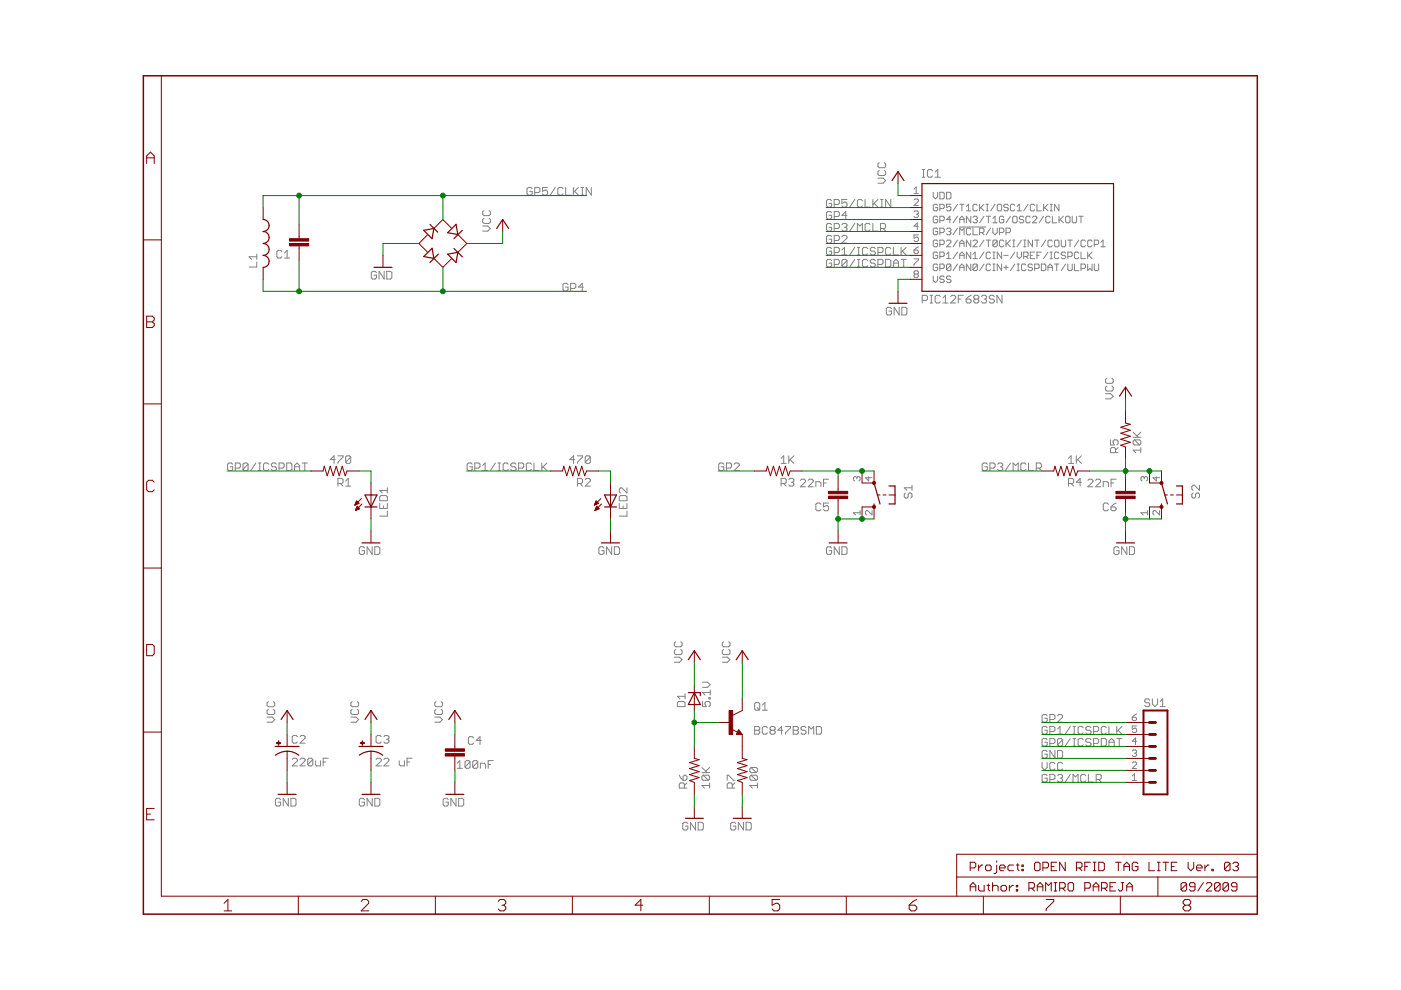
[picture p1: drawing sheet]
<svg xmlns="http://www.w3.org/2000/svg" width="297mm" height="210mm" viewBox="0 0 297 210" stroke-linecap="round" stroke-linejoin="round" font-family="sans-serif">
<g fill="#808080" stroke="#808080" stroke-width=".21">
<path d="M94.8 169.3l.2 .2z"/>
<path d="M94.2 169.3h.6z"/>
<path d="M94.2 169.3l-.2 .2z"/>
<path d="M94 169.5v1.1z"/>
<path d="M94 170.6l.2 .3z"/>
<path d="M94.2 170.9h.6z"/>
<path d="M95 170.6l-.2 .3z"/>
<path d="M95 170.1v.5z"/>
<path d="M94.5 170.1h.5z"/>
<path d="M95.6 169.3v1.6z"/>
<path d="M95.6 169.3l1.1 1.6z"/>
<path d="M96.7 169.3v1.6z"/>
<path d="M97.2 169.3v1.6z"/>
<path d="M97.2 170.9h.8z"/>
<path d="M98 170.9l.3-.3z"/>
<path d="M98.3 169.5v1.1z"/>
<path d="M98 169.3l.3 .2z"/>
<path d="M97.2 169.3h.8z"/>
<path d="M176 115.9l.3 .3z"/>
<path d="M175.5 115.9h.5z"/>
<path d="M175.5 115.9l-.3 .3z"/>
<path d="M175.2 116.2v1.1z"/>
<path d="M175.2 117.3l.3 .3z"/>
<path d="M175.5 117.6h.5z"/>
<path d="M176.3 117.3l-.3 .3z"/>
<path d="M176.3 116.8v.5z"/>
<path d="M175.8 116.8h.5z"/>
<path d="M176.9 115.9v1.7z"/>
<path d="M176.9 115.9l1 1.7z"/>
<path d="M177.9 115.9v1.7z"/>
<path d="M178.5 115.9v1.7z"/>
<path d="M178.5 117.6h.8z"/>
<path d="M179.6 117.3l-.3 .3z"/>
<path d="M179.6 116.2v1.1z"/>
<path d="M179.3 115.9l.3 .3z"/>
<path d="M178.5 115.9h.8z"/>
<path d="M92.2 153.1h1.1z"/>
<path d="M93.3 153.1l.5-.5z"/>
<path d="M93.3 152l.5 .6z"/>
<path d="M92.2 152h1.1z"/>
<path d="M92.5 150.4l-.3 .3z"/>
<path d="M92.2 150.7v.5z"/>
<path d="M92.2 151.2l.3 .3z"/>
<path d="M92.5 151.5h1z"/>
<path d="M93.5 151.5l.3-.3z"/>
<path d="M93.8 150.7v.5z"/>
<path d="M93.5 150.4l.3 .3z"/>
<path d="M92.5 148.8l-.3 .2z"/>
<path d="M92.2 149v.6z"/>
<path d="M92.2 149.6l.3 .2z"/>
<path d="M92.5 149.8h1z"/>
<path d="M93.5 149.8l.3-.2z"/>
<path d="M93.8 149v.6z"/>
<path d="M93.5 148.8l.3 .2z"/>
<path d="M169.7 103.2h1.1z"/>
<path d="M169.7 103.2l1.1-1.1z"/>
<path d="M170.8 101.9v.2z"/>
<path d="M170.5 101.6l.3 .3z"/>
<path d="M170 101.6h.5z"/>
<path d="M169.7 101.9l.3-.3z"/>
<path d="M171.3 103.2h1.1z"/>
<path d="M171.3 103.2l1.1-1.1z"/>
<path d="M172.4 101.9v.2z"/>
<path d="M172.1 101.6l.3 .3z"/>
<path d="M171.6 101.6h.5z"/>
<path d="M171.3 101.9l.3-.3z"/>
<path d="M173 102.1v1.1z"/>
<path d="M173 102.1h.8z"/>
<path d="M173.8 102.1l.3 .3z"/>
<path d="M174.1 102.4v.8z"/>
<path d="M174.6 101.6v1.6z"/>
<path d="M174.6 101.6h1.1z"/>
<path d="M174.6 102.4h.6z"/>
<path d="M234.4 84.6h1.1z"/>
<path d="M235.5 84.6l.5-.6z"/>
<path d="M235.5 83.5l.5 .5z"/>
<path d="M234.4 83.5h1.1z"/>
<path d="M234.7 81.8l-.3 .3z"/>
<path d="M234.4 82.1v.5z"/>
<path d="M234.4 82.6l.3 .3z"/>
<path d="M234.7 82.9h1.1z"/>
<path d="M235.8 82.9l.2-.3z"/>
<path d="M236 82.1v.5z"/>
<path d="M235.8 81.8l.2 .3z"/>
<path d="M234.4 80.5l.3-.3z"/>
<path d="M234.4 80.5v.5z"/>
<path d="M234.4 81l.3 .3z"/>
<path d="M234.7 81.3h1.1z"/>
<path d="M235.8 81.3l.2-.3z"/>
<path d="M236 80.5v.5z"/>
<path d="M235.8 80.2l.2 .3z"/>
<path d="M237 115.9l.3 .3z"/>
<path d="M236.5 115.9h.5z"/>
<path d="M236.5 115.9l-.3 .3z"/>
<path d="M236.2 116.2v1.1z"/>
<path d="M236.2 117.3l.3 .3z"/>
<path d="M236.5 117.6h.5z"/>
<path d="M237 117.6l.3-.3z"/>
<path d="M237.3 116.8v.5z"/>
<path d="M236.7 116.8h.6z"/>
<path d="M237.8 115.9v1.7z"/>
<path d="M237.8 115.9l1.1 1.7z"/>
<path d="M238.9 115.9v1.7z"/>
<path d="M239.5 115.9v1.7z"/>
<path d="M239.5 117.6h.8z"/>
<path d="M240.3 117.6l.2-.3z"/>
<path d="M240.5 116.2v1.1z"/>
<path d="M240.3 115.9l.2 .3z"/>
<path d="M239.5 115.9h.8z"/>
<path d="M240.2 95.4l.6 .6z"/>
<path d="M240.2 95.4h1.7z"/>
<path d="M241.9 94.9v1.1z"/>
<path d="M240.5 94.3h1.1z"/>
<path d="M240.2 94.1l.3 .2z"/>
<path d="M240.2 93.5v.6z"/>
<path d="M240.2 93.5l.3-.2z"/>
<path d="M240.5 93.3h1.1z"/>
<path d="M241.6 93.3l.3 .2z"/>
<path d="M241.9 93.5v.6z"/>
<path d="M241.6 94.3l.3-.2z"/>
<path d="M240.5 93.3l1.1 1z"/>
<path d="M240.2 92.7h1.7z"/>
<path d="M240.2 91.6l1.1 1.1z"/>
<path d="M241 92.4l.9-.8z"/>
<path d="M230.7 103.2h1z"/>
<path d="M230.7 103.2l1-1.1z"/>
<path d="M231.7 101.9v.2z"/>
<path d="M231.5 101.6l.2 .3z"/>
<path d="M230.9 101.6h.6z"/>
<path d="M230.7 101.9l.2-.3z"/>
<path d="M232.3 103.2h1.1z"/>
<path d="M232.3 103.2l1.1-1.1z"/>
<path d="M233.4 101.9v.2z"/>
<path d="M233.1 101.6l.3 .3z"/>
<path d="M232.6 101.6h.5z"/>
<path d="M232.3 101.9l.3-.3z"/>
<path d="M233.9 102.1v1.1z"/>
<path d="M233.9 102.1h.8z"/>
<path d="M234.7 102.1l.3 .3z"/>
<path d="M235 102.4v.8z"/>
<path d="M235.6 101.6v1.6z"/>
<path d="M235.6 101.6h1z"/>
<path d="M235.6 102.4h.5z"/>
<path d="M77 115.9l.3 .3z"/>
<path d="M76.5 115.9h.5z"/>
<path d="M76.5 115.9l-.3 .3z"/>
<path d="M76.2 116.2v1.1z"/>
<path d="M76.2 117.3l.3 .3z"/>
<path d="M76.5 117.6h.5z"/>
<path d="M77.3 117.3l-.3 .3z"/>
<path d="M77.3 116.8v.5z"/>
<path d="M76.7 116.8h.6z"/>
<path d="M77.8 115.9v1.7z"/>
<path d="M77.8 115.9l1.1 1.7z"/>
<path d="M78.9 115.9v1.7z"/>
<path d="M79.5 115.9v1.7z"/>
<path d="M79.5 117.6h.8z"/>
<path d="M80.3 117.6l.2-.3z"/>
<path d="M80.5 116.2v1.1z"/>
<path d="M80.3 115.9l.2 .3z"/>
<path d="M79.5 115.9h.8z"/>
<path d="M70.8 96.6v1.7z"/>
<path d="M70 97.5l.8-.9z"/>
<path d="M70 97.5h1.1z"/>
<path d="M71.6 96.6h1.1z"/>
<path d="M72.7 96.6v.3z"/>
<path d="M72.7 96.9l-1.1 1.1z"/>
<path d="M71.6 98v.3z"/>
<path d="M73.3 96.9v1.1z"/>
<path d="M73.3 96.9l.3-.3z"/>
<path d="M73.6 96.6h.5z"/>
<path d="M74.1 96.6l.3 .3z"/>
<path d="M74.4 96.9v1.1z"/>
<path d="M74.1 98.3l.3-.3z"/>
<path d="M73.6 98.3h.5z"/>
<path d="M73.3 98l.3 .3z"/>
<path d="M74.4 96.9l-1.1 1.1z"/>
<path d="M96.9 161.8l.6-.5z"/>
<path d="M97.5 161.3v1.6z"/>
<path d="M96.9 162.9h1.1z"/>
<path d="M98.6 161.5v1.1z"/>
<path d="M98.6 161.5l.3-.2z"/>
<path d="M98.9 161.3h.5z"/>
<path d="M99.4 161.3l.3 .2z"/>
<path d="M99.7 161.5v1.1z"/>
<path d="M99.7 162.6l-.3 .3z"/>
<path d="M98.9 162.9h.5z"/>
<path d="M98.6 162.6l.3 .3z"/>
<path d="M99.7 161.5l-1.1 1.1z"/>
<path d="M100.2 161.5v1.1z"/>
<path d="M100.2 161.5l.3-.2z"/>
<path d="M100.5 161.3h.5z"/>
<path d="M101 161.3l.3 .2z"/>
<path d="M101.3 161.5v1.1z"/>
<path d="M101.3 162.6l-.3 .3z"/>
<path d="M100.5 162.9h.5z"/>
<path d="M100.2 162.6l.3 .3z"/>
<path d="M100.2 162.6l1.1-1.1z"/>
<path d="M101.9 161.8v1.1z"/>
<path d="M101.9 161.8h.8z"/>
<path d="M102.7 161.8l.3 .3z"/>
<path d="M103 162.1v.8z"/>
<path d="M103.5 161.3v1.6z"/>
<path d="M103.5 161.3h1.1z"/>
<path d="M103.5 162.1h.5z"/>
<path d="M226.5 97.2l.6-.6z"/>
<path d="M227.1 96.6v1.7z"/>
<path d="M226.5 98.3h1.1z"/>
<path d="M228.2 96.6v1.7z"/>
<path d="M228.2 97.7l1.1-1.1z"/>
<path d="M228.5 97.5l.8 .8z"/>
<path d="M165.6 97.2l.6-.6z"/>
<path d="M166.2 96.6v1.7z"/>
<path d="M165.6 98.3h1.1z"/>
<path d="M167.2 96.6v1.7z"/>
<path d="M167.2 97.7l1.1-1.1z"/>
<path d="M167.5 97.5l.8 .8z"/>
<path d="M127.8 115.9l.3 .3z"/>
<path d="M127.3 115.9h.5z"/>
<path d="M127.3 115.9l-.3 .3z"/>
<path d="M127 116.2v1.1z"/>
<path d="M127 117.3l.3 .3z"/>
<path d="M127.3 117.6h.5z"/>
<path d="M128.1 117.3l-.3 .3z"/>
<path d="M128.1 116.8v.5z"/>
<path d="M127.5 116.8h.6z"/>
<path d="M128.6 115.9v1.7z"/>
<path d="M128.6 115.9l1.1 1.7z"/>
<path d="M129.7 115.9v1.7z"/>
<path d="M130.3 115.9v1.7z"/>
<path d="M130.3 117.6h.8z"/>
<path d="M131.1 117.6l.2-.3z"/>
<path d="M131.3 116.2v1.1z"/>
<path d="M131.1 115.9l.2 .3z"/>
<path d="M130.3 115.9h.8z"/>
<path d="M121.6 96.6v1.7z"/>
<path d="M121.6 96.6l-.8 .9z"/>
<path d="M120.8 97.5h1.1z"/>
<path d="M122.4 96.6h1.1z"/>
<path d="M123.5 96.6v.3z"/>
<path d="M123.5 96.9l-1.1 1.1z"/>
<path d="M122.4 98v.3z"/>
<path d="M124.1 96.9v1.1z"/>
<path d="M124.1 96.9l.2-.3z"/>
<path d="M124.3 96.6h.6z"/>
<path d="M124.9 96.6l.3 .3z"/>
<path d="M125.2 96.9v1.1z"/>
<path d="M124.9 98.3l.3-.3z"/>
<path d="M124.3 98.3h.6z"/>
<path d="M124.1 98l.2 .3z"/>
<path d="M125.2 96.9l-1.1 1.1z"/>
<path d="M62 162.4h1.1z"/>
<path d="M62 162.4l1.1-1.1z"/>
<path d="M63.1 161v.3z"/>
<path d="M62.8 160.8l.3 .2z"/>
<path d="M62.2 160.8h.6z"/>
<path d="M62.2 160.8l-.2 .2z"/>
<path d="M63.6 162.4h1.1z"/>
<path d="M63.6 162.4l1.1-1.1z"/>
<path d="M64.7 161v.3z"/>
<path d="M64.4 160.8l.3 .2z"/>
<path d="M63.9 160.8h.5z"/>
<path d="M63.9 160.8l-.3 .2z"/>
<path d="M65.2 161v1.1z"/>
<path d="M65.5 160.8l-.3 .2z"/>
<path d="M65.5 160.8h.5z"/>
<path d="M66 160.8l.3 .2z"/>
<path d="M66.3 161v1.1z"/>
<path d="M66.3 162.1l-.3 .3z"/>
<path d="M65.5 162.4h.5z"/>
<path d="M65.2 162.1l.3 .3z"/>
<path d="M65.2 162.1l1.1-1.1z"/>
<path d="M66.9 161.3v.8z"/>
<path d="M66.9 162.1l.2 .3z"/>
<path d="M67.1 162.4h.9z"/>
<path d="M68 161.3v1.1z"/>
<path d="M68.5 160.8v1.6z"/>
<path d="M68.5 160.8h1.1z"/>
<path d="M68.5 161.6h.5z"/>
<path d="M79.7 162.4h1.1z"/>
<path d="M79.7 162.4l1.1-1.1z"/>
<path d="M80.8 161v.3z"/>
<path d="M80.6 160.8l.2 .2z"/>
<path d="M80 160.8h.6z"/>
<path d="M80 160.8l-.3 .2z"/>
<path d="M81.4 162.4h1.1z"/>
<path d="M81.4 162.4l1.1-1.1z"/>
<path d="M82.5 161v.3z"/>
<path d="M82.2 160.8l.3 .2z"/>
<path d="M81.6 160.8h.6z"/>
<path d="M81.6 160.8l-.2 .2z"/>
<path d="M84.6 161.3v.8z"/>
<path d="M84.6 162.1l.3 .3z"/>
<path d="M84.9 162.4h.8z"/>
<path d="M85.7 161.3v1.1z"/>
<path d="M86.3 160.8v1.6z"/>
<path d="M86.3 160.8h1.1z"/>
<path d="M86.3 161.6h.5z"/>
<path d="M102.3 49h1.1z"/>
<path d="M103.4 49l.6-.5z"/>
<path d="M103.4 47.9l.6 .6z"/>
<path d="M102.3 47.9h1.1z"/>
<path d="M102.6 46.3l-.3 .2z"/>
<path d="M102.3 46.5v.6z"/>
<path d="M102.3 47.1l.3 .3z"/>
<path d="M102.6 47.4h1.1z"/>
<path d="M103.7 47.4l.3-.3z"/>
<path d="M104 46.5v.6z"/>
<path d="M103.7 46.3l.3 .2z"/>
<path d="M102.6 44.6l-.3 .3z"/>
<path d="M102.3 44.9v.5z"/>
<path d="M102.3 45.4l.3 .3z"/>
<path d="M102.6 45.7h1.1z"/>
<path d="M103.7 45.7l.3-.3z"/>
<path d="M104 44.9v.5z"/>
<path d="M103.7 44.6l.3 .3z"/>
<path d="M79.5 57.5l.3 .3z"/>
<path d="M79 57.5h.5z"/>
<path d="M79 57.5l-.3 .3z"/>
<path d="M78.7 57.8v1.1z"/>
<path d="M78.7 58.9l.3 .3z"/>
<path d="M79 59.2h.5z"/>
<path d="M79.8 58.9l-.3 .3z"/>
<path d="M79.8 58.3v.6z"/>
<path d="M79.3 58.3h.5z"/>
<path d="M80.4 57.5v1.7z"/>
<path d="M80.4 57.5l1 1.7z"/>
<path d="M81.4 57.5v1.7z"/>
<path d="M82 57.5v1.7z"/>
<path d="M82 59.2h.8z"/>
<path d="M82.8 59.2l.3-.3z"/>
<path d="M83.1 57.8v1.1z"/>
<path d="M82.8 57.5l.3 .3z"/>
<path d="M82 57.5h.8z"/>
<path d="M59.2 169.3l.3 .2z"/>
<path d="M58.7 169.3h.5z"/>
<path d="M58.7 169.3l-.3 .2z"/>
<path d="M58.4 169.5v1.1z"/>
<path d="M58.4 170.6l.3 .3z"/>
<path d="M58.7 170.9h.5z"/>
<path d="M59.2 170.9l.3-.3z"/>
<path d="M59.5 170.1v.5z"/>
<path d="M58.9 170.1h.6z"/>
<path d="M60 169.3v1.6z"/>
<path d="M60 169.3l1.1 1.6z"/>
<path d="M61.1 169.3v1.6z"/>
<path d="M61.7 169.3v1.6z"/>
<path d="M61.7 170.9h.8z"/>
<path d="M62.8 170.6l-.3 .3z"/>
<path d="M62.8 169.5v1.1z"/>
<path d="M62.5 169.3l.3 .2z"/>
<path d="M61.7 169.3h.8z"/>
<path d="M77 169.3l.3 .2z"/>
<path d="M76.5 169.3h.5z"/>
<path d="M76.5 169.3l-.3 .2z"/>
<path d="M76.2 169.5v1.1z"/>
<path d="M76.2 170.6l.3 .3z"/>
<path d="M76.5 170.9h.5z"/>
<path d="M77 170.9l.3-.3z"/>
<path d="M77.3 170.1v.5z"/>
<path d="M76.7 170.1h.6z"/>
<path d="M77.8 169.3v1.6z"/>
<path d="M77.8 169.3l1.1 1.6z"/>
<path d="M78.9 169.3v1.6z"/>
<path d="M79.5 169.3v1.6z"/>
<path d="M79.5 170.9h.8z"/>
<path d="M80.3 170.9l.2-.3z"/>
<path d="M80.5 169.5v1.1z"/>
<path d="M80.3 169.3l.2 .2z"/>
<path d="M79.5 169.3h.8z"/>
<path d="M148.9 148.7v1.1z"/>
<path d="M148.9 149.8h.9z"/>
<path d="M149.5 149.3l.3 .5z"/>
<path d="M149.5 149v.3z"/>
<path d="M149.5 149l.3-.3z"/>
<path d="M149.8 148.7h.5z"/>
<path d="M150.3 148.7l.3 .3z"/>
<path d="M150.6 149v.5z"/>
<path d="M150.6 149.5l-.3 .3z"/>
<path d="M150.3 148.2h.3z"/>
<path d="M150.3 147.9v.3z"/>
<path d="M150.3 147.9h.3z"/>
<path d="M150.6 147.9v.3z"/>
<path d="M148.9 146.8l.6 .6z"/>
<path d="M148.9 146.8h1.7z"/>
<path d="M150.6 146.3v1.1z"/>
<path d="M148.9 145.7h1.1z"/>
<path d="M150 145.7l.6-.5z"/>
<path d="M150 144.6l.6 .6z"/>
<path d="M148.9 144.6h1.1z"/>
<path d="M160 154v1.7z"/>
<path d="M160 154h.8z"/>
<path d="M160.8 154l.3 .3z"/>
<path d="M161.1 154.3v.3z"/>
<path d="M160.8 154.8l.3-.2z"/>
<path d="M160.8 154.8l.3 .3z"/>
<path d="M161.1 155.1v.3z"/>
<path d="M161.1 155.4l-.3 .3z"/>
<path d="M160 155.7h.8z"/>
<path d="M160 154.8h.8z"/>
<path d="M162.4 154l.3 .3z"/>
<path d="M161.9 154h.5z"/>
<path d="M161.9 154l-.3 .3z"/>
<path d="M161.6 154.3v1.1z"/>
<path d="M161.6 155.4l.3 .3z"/>
<path d="M161.9 155.7h.5z"/>
<path d="M162.4 155.7l.3-.3z"/>
<path d="M163.3 154.3l.2-.3z"/>
<path d="M163.5 154h.6z"/>
<path d="M164.1 154l.3 .3z"/>
<path d="M164.4 154.3v.3z"/>
<path d="M164.1 154.8l.3-.2z"/>
<path d="M164.1 154.8l.3 .3z"/>
<path d="M164.4 155.1v.3z"/>
<path d="M164.1 155.7l.3-.3z"/>
<path d="M163.5 155.7h.6z"/>
<path d="M163.3 155.4l.2 .3z"/>
<path d="M163.3 155.1v.3z"/>
<path d="M163.3 155.1l.2-.3z"/>
<path d="M163.3 154.6l.2 .2z"/>
<path d="M163.3 154.3v.3z"/>
<path d="M163.5 154.8h.6z"/>
<path d="M165.7 154v1.7z"/>
<path d="M165.7 154l-.8 .8z"/>
<path d="M164.9 154.8h1.1z"/>
<path d="M166.5 154h1.1z"/>
<path d="M167.6 154v.3z"/>
<path d="M167.6 154.3l-1.1 1.1z"/>
<path d="M166.5 155.4v.3z"/>
<path d="M168.2 154v1.7z"/>
<path d="M168.2 154h.8z"/>
<path d="M169 154l.3 .3z"/>
<path d="M169.3 154.3v.3z"/>
<path d="M169 154.8l.3-.2z"/>
<path d="M169 154.8l.3 .3z"/>
<path d="M169.3 155.1v.3z"/>
<path d="M169.3 155.4l-.3 .3z"/>
<path d="M168.2 155.7h.8z"/>
<path d="M168.2 154.8h.8z"/>
<path d="M170.6 154l.3 .3z"/>
<path d="M170.1 154h.5z"/>
<path d="M170.1 154l-.3 .3z"/>
<path d="M169.8 154.3v.3z"/>
<path d="M169.8 154.6l.3 .2z"/>
<path d="M170.1 154.8h.5z"/>
<path d="M170.6 154.8l.3 .3z"/>
<path d="M170.9 155.1v.3z"/>
<path d="M170.9 155.4l-.3 .3z"/>
<path d="M170.1 155.7h.5z"/>
<path d="M169.8 155.4l.3 .3z"/>
<path d="M171.4 154v1.7z"/>
<path d="M171.4 154l.6 .6z"/>
<path d="M172.5 154l-.5 .6z"/>
<path d="M172.5 154v1.7z"/>
<path d="M173.1 154v1.7z"/>
<path d="M173.1 155.7h.8z"/>
<path d="M173.9 155.7l.3-.3z"/>
<path d="M174.2 154.3v1.1z"/>
<path d="M173.9 154l.3 .3z"/>
<path d="M173.1 154h.8z"/>
<path d="M159 166.5l.5 .6z"/>
<path d="M159 166.5h1.6z"/>
<path d="M160.6 166v1.1z"/>
<path d="M159.2 165.4h1.1z"/>
<path d="M159 165.2l.2 .2z"/>
<path d="M159 164.6v.6z"/>
<path d="M159.2 164.4l-.2 .2z"/>
<path d="M159.2 164.4h1.1z"/>
<path d="M160.3 164.4l.3 .2z"/>
<path d="M160.6 164.6v.6z"/>
<path d="M160.6 165.2l-.3 .2z"/>
<path d="M159.2 164.4l1.1 1z"/>
<path d="M159.2 163.8h1.1z"/>
<path d="M159 163.5l.2 .3z"/>
<path d="M159 163v.5z"/>
<path d="M159.2 162.7l-.2 .3z"/>
<path d="M159.2 162.7h1.1z"/>
<path d="M160.3 162.7l.3 .3z"/>
<path d="M160.6 163v.5z"/>
<path d="M160.6 163.5l-.3 .3z"/>
<path d="M159.2 162.7l1.1 1.1z"/>
<path d="M195.5 62.6v1.6z"/>
<path d="M195.5 62.6h.9z"/>
<path d="M196.4 62.6l.2 .3z"/>
<path d="M196.6 62.9v.5z"/>
<path d="M196.6 63.4l-.2 .3z"/>
<path d="M195.5 63.7h.9z"/>
<path d="M197.2 64.2h.5z"/>
<path d="M197.5 62.6v1.6z"/>
<path d="M197.2 62.6h.5z"/>
<path d="M199.1 62.6l.3 .3z"/>
<path d="M198.5 62.6h.6z"/>
<path d="M198.5 62.6l-.2 .3z"/>
<path d="M198.3 62.9v1.1z"/>
<path d="M198.3 64l.2 .2z"/>
<path d="M198.5 64.2h.6z"/>
<path d="M199.1 64.2l.3-.2z"/>
<path d="M200.4 62.6l-.5 .6z"/>
<path d="M200.4 62.6v1.6z"/>
<path d="M199.9 64.2h1.1z"/>
<path d="M201.5 64.2h1.1z"/>
<path d="M201.5 64.2l1.1-1z"/>
<path d="M202.6 62.9v.3z"/>
<path d="M202.4 62.6l.2 .3z"/>
<path d="M201.8 62.6h.6z"/>
<path d="M201.8 62.6l-.3 .3z"/>
<path d="M203.2 62.6v1.6z"/>
<path d="M203.2 62.6h1.1z"/>
<path d="M203.2 63.4h.5z"/>
<path d="M205.4 62.9l.5-.3z"/>
<path d="M205.4 62.9l-.6 .5z"/>
<path d="M204.8 63.4v.6z"/>
<path d="M204.8 64l.3 .2z"/>
<path d="M205.1 64.2h.5z"/>
<path d="M205.6 64.2l.3-.2z"/>
<path d="M205.9 63.7v.3z"/>
<path d="M205.6 63.4l.3 .3z"/>
<path d="M204.8 63.4h.8z"/>
<path d="M206.5 62.9l.2-.3z"/>
<path d="M206.7 62.6h.6z"/>
<path d="M207.3 62.6l.2 .3z"/>
<path d="M207.5 62.9v.3z"/>
<path d="M207.3 63.4l.2-.2z"/>
<path d="M207.3 63.4l.2 .3z"/>
<path d="M207.5 63.7v.3z"/>
<path d="M207.5 64l-.2 .2z"/>
<path d="M206.7 64.2h.6z"/>
<path d="M206.5 64l.2 .2z"/>
<path d="M206.5 63.7v.3z"/>
<path d="M206.5 63.7l.2-.3z"/>
<path d="M206.5 63.2l.2 .2z"/>
<path d="M206.5 62.9v.3z"/>
<path d="M206.7 63.4h.6z"/>
<path d="M208.1 62.9l.3-.3z"/>
<path d="M208.4 62.6h.5z"/>
<path d="M208.9 62.6l.3 .3z"/>
<path d="M209.2 62.9v.3z"/>
<path d="M209.2 63.2l-.3 .2z"/>
<path d="M208.6 63.4h.3z"/>
<path d="M208.9 63.4l.3 .3z"/>
<path d="M209.2 63.7v.3z"/>
<path d="M209.2 64l-.3 .2z"/>
<path d="M208.4 64.2h.5z"/>
<path d="M208.1 64l.3 .2z"/>
<path d="M210.5 62.6l.3 .3z"/>
<path d="M210 62.6h.5z"/>
<path d="M210 62.6l-.3 .3z"/>
<path d="M209.7 62.9v.3z"/>
<path d="M209.7 63.2l.3 .2z"/>
<path d="M210 63.4h.5z"/>
<path d="M210.5 63.4l.3 .3z"/>
<path d="M210.8 63.7v.3z"/>
<path d="M210.8 64l-.3 .2z"/>
<path d="M210 64.2h.5z"/>
<path d="M209.7 64l.3 .2z"/>
<path d="M211.4 62.6v1.6z"/>
<path d="M211.4 62.6l1 1.6z"/>
<path d="M212.4 62.6v1.6z"/>
<path d="M56.6 153.1h1.1z"/>
<path d="M58.3 152.6l-.6 .5z"/>
<path d="M57.7 152l.6 .6z"/>
<path d="M56.6 152h1.1z"/>
<path d="M56.9 150.4l-.3 .3z"/>
<path d="M56.6 150.7v.5z"/>
<path d="M56.6 151.2l.3 .3z"/>
<path d="M56.9 151.5h1.1z"/>
<path d="M58 151.5l.3-.3z"/>
<path d="M58.3 150.7v.5z"/>
<path d="M58 150.4l.3 .3z"/>
<path d="M56.9 148.8l-.3 .2z"/>
<path d="M56.6 149v.6z"/>
<path d="M56.6 149.6l.3 .2z"/>
<path d="M56.9 149.8h1.1z"/>
<path d="M58 149.8l.3-.2z"/>
<path d="M58.3 149v.6z"/>
<path d="M58 148.8l.3 .2z"/>
<path d="M74.4 153.1h1.1z"/>
<path d="M75.5 153.1l.5-.5z"/>
<path d="M75.5 152l.5 .6z"/>
<path d="M74.4 152h1.1z"/>
<path d="M74.7 150.4l-.3 .3z"/>
<path d="M74.4 150.7v.5z"/>
<path d="M74.4 151.2l.3 .3z"/>
<path d="M74.7 151.5h1.1z"/>
<path d="M75.8 151.5l.2-.3z"/>
<path d="M76 150.7v.5z"/>
<path d="M75.8 150.4l.2 .3z"/>
<path d="M74.7 148.8l-.3 .2z"/>
<path d="M74.4 149v.6z"/>
<path d="M74.4 149.6l.3 .2z"/>
<path d="M74.7 149.8h1.1z"/>
<path d="M75.8 149.8l.2-.2z"/>
<path d="M76 149v.6z"/>
<path d="M75.8 148.8l.2 .2z"/>
<path d="M186.1 38.8h1.1z"/>
<path d="M187.8 38.3l-.6 .5z"/>
<path d="M187.2 37.8l.6 .5z"/>
<path d="M186.1 37.8h1.1z"/>
<path d="M186.1 36.4l.3-.3z"/>
<path d="M186.1 36.4v.5z"/>
<path d="M186.1 36.9l.3 .3z"/>
<path d="M186.4 37.2h1.1z"/>
<path d="M187.5 37.2l.3-.3z"/>
<path d="M187.8 36.4v.5z"/>
<path d="M187.5 36.1l.3 .3z"/>
<path d="M186.4 34.5l-.3 .3z"/>
<path d="M186.1 34.8v.5z"/>
<path d="M186.1 35.3l.3 .3z"/>
<path d="M186.4 35.6h1.1z"/>
<path d="M187.5 35.6l.3-.3z"/>
<path d="M187.8 34.8v.5z"/>
<path d="M187.5 34.5l.3 .3z"/>
<path d="M188.7 65.2l.3 .2z"/>
<path d="M188.2 65.2h.5z"/>
<path d="M187.9 65.4l.3-.2z"/>
<path d="M187.9 65.4v1.1z"/>
<path d="M187.9 66.5l.3 .3z"/>
<path d="M188.2 66.8h.5z"/>
<path d="M189 66.5l-.3 .3z"/>
<path d="M189 66v.5z"/>
<path d="M188.5 66h.5z"/>
<path d="M189.6 65.2v1.6z"/>
<path d="M189.6 65.2l1 1.6z"/>
<path d="M190.6 65.2v1.6z"/>
<path d="M191.2 65.2v1.6z"/>
<path d="M191.2 66.8h.8z"/>
<path d="M192.3 66.5l-.3 .3z"/>
<path d="M192.3 65.4v1.1z"/>
<path d="M192 65.2l.3 .2z"/>
<path d="M191.2 65.2h.8z"/>
<path d="M143 140.4h1.1z"/>
<path d="M144.1 140.4l.5-.5z"/>
<path d="M144.1 139.3l.5 .6z"/>
<path d="M143 139.3h1.1z"/>
<path d="M143.3 137.7l-.3 .3z"/>
<path d="M143 138v.5z"/>
<path d="M143 138.5l.3 .3z"/>
<path d="M143.3 138.8h1z"/>
<path d="M144.3 138.8l.3-.3z"/>
<path d="M144.6 138v.5z"/>
<path d="M144.3 137.7l.3 .3z"/>
<path d="M143.3 136.1l-.3 .2z"/>
<path d="M143 136.3v.6z"/>
<path d="M143 136.9l.3 .2z"/>
<path d="M143.3 137.1h1z"/>
<path d="M144.3 137.1l.3-.2z"/>
<path d="M144.6 136.3v.6z"/>
<path d="M144.3 136.1l.3 .2z"/>
<path d="M153.1 140.4h1.1z"/>
<path d="M154.2 140.4l.6-.5z"/>
<path d="M154.2 139.3l.6 .6z"/>
<path d="M153.1 139.3h1.1z"/>
<path d="M153.4 137.7l-.3 .3z"/>
<path d="M153.1 138v.5z"/>
<path d="M153.1 138.5l.3 .3z"/>
<path d="M153.4 138.8h1.1z"/>
<path d="M154.5 138.8l.3-.3z"/>
<path d="M154.8 138v.5z"/>
<path d="M154.5 137.7l.3 .3z"/>
<path d="M153.4 136.1l-.3 .2z"/>
<path d="M153.1 136.3v.6z"/>
<path d="M153.1 136.9l.3 .2z"/>
<path d="M153.4 137.1h1.1z"/>
<path d="M154.5 137.1l.3-.2z"/>
<path d="M154.8 136.3v.6z"/>
<path d="M154.5 136.1l.3 .2z"/>
<path d="M155.7 174.3l.3 .3z"/>
<path d="M155.2 174.3h.5z"/>
<path d="M155.2 174.3l-.3 .3z"/>
<path d="M154.9 174.6v1.1z"/>
<path d="M154.9 175.7l.3 .3z"/>
<path d="M155.2 176h.5z"/>
<path d="M155.7 176l.3-.3z"/>
<path d="M156 175.2v.5z"/>
<path d="M155.4 175.2h.6z"/>
<path d="M156.5 174.3v1.7z"/>
<path d="M156.5 174.3l1.1 1.7z"/>
<path d="M157.6 174.3v1.7z"/>
<path d="M158.2 174.3v1.7z"/>
<path d="M158.2 176h.8z"/>
<path d="M159 176l.3-.3z"/>
<path d="M159.3 174.6v1.1z"/>
<path d="M159 174.3l.3 .3z"/>
<path d="M158.2 174.3h.8z"/>
<path d="M148.8 166.5l.6 .6z"/>
<path d="M148.8 166.5h1.7z"/>
<path d="M150.5 166v1.1z"/>
<path d="M149.1 165.4h1.1z"/>
<path d="M148.8 165.2l.3 .2z"/>
<path d="M148.8 164.6v.6z"/>
<path d="M149.1 164.4l-.3 .2z"/>
<path d="M149.1 164.4h1.1z"/>
<path d="M150.2 164.4l.3 .2z"/>
<path d="M150.5 164.6v.6z"/>
<path d="M150.2 165.4l.3-.2z"/>
<path d="M149.1 164.4l1.1 1z"/>
<path d="M148.8 163.8h1.7z"/>
<path d="M148.8 162.7l1.1 1.1z"/>
<path d="M149.6 163.5l.9-.8z"/>
<path d="M145.6 174.3l.2 .3z"/>
<path d="M145 174.3h.6z"/>
<path d="M145 174.3l-.2 .3z"/>
<path d="M144.8 174.6v1.1z"/>
<path d="M144.8 175.7l.2 .3z"/>
<path d="M145 176h.6z"/>
<path d="M145.6 176l.2-.3z"/>
<path d="M145.8 175.2v.5z"/>
<path d="M145.3 175.2h.5z"/>
<path d="M146.4 174.3v1.7z"/>
<path d="M146.4 174.3l1.1 1.7z"/>
<path d="M147.5 174.3v1.7z"/>
<path d="M148 174.3v1.7z"/>
<path d="M148 176h.8z"/>
<path d="M148.8 176l.3-.3z"/>
<path d="M149.1 174.6v1.1z"/>
<path d="M148.8 174.3l.3 .3z"/>
<path d="M148 174.3h.8z"/>
<path d="M52.8 56.6h1.6z"/>
<path d="M54.4 55.5v1.1z"/>
<path d="M52.8 54.4l.6 .6z"/>
<path d="M52.8 54.4h1.6z"/>
<path d="M54.4 53.9v1.1z"/>
<path d="M59.5 53.1l.3 .3z"/>
<path d="M59 53.1h.5z"/>
<path d="M59 53.1l-.3 .3z"/>
<path d="M58.7 53.4v1z"/>
<path d="M58.7 54.4l.3 .3z"/>
<path d="M59 54.7h.5z"/>
<path d="M59.5 54.7l.3-.3z"/>
<path d="M60.9 53.1l-.6 .5z"/>
<path d="M60.9 53.1v1.6z"/>
<path d="M60.3 54.7h1.1z"/>
<path d="M240.1 164.5l.4-.4z"/>
<path d="M240.5 164.1v1.4z"/>
<path d="M240.1 165.5h.9z"/>
<path d="M240.1 162.9h.9z"/>
<path d="M240.1 162.9l.9-.9z"/>
<path d="M241 161.8v.2z"/>
<path d="M240.7 161.5l.3 .3z"/>
<path d="M240.3 161.5h.4z"/>
<path d="M240.3 161.5l-.2 .3z"/>
<path d="M240.3 159l-.2 .2z"/>
<path d="M240.3 159h.4z"/>
<path d="M240.7 159l.3 .2z"/>
<path d="M241 159.2v.3z"/>
<path d="M241 159.5l-.3 .2z"/>
<path d="M240.5 159.7h.2z"/>
<path d="M240.7 159.7l.3 .2z"/>
<path d="M241 159.9v.3z"/>
<path d="M240.7 160.4l.3-.2z"/>
<path d="M240.3 160.4h.4z"/>
<path d="M240.1 160.2l.2 .2z"/>
<path d="M240.7 156.5v1.4z"/>
<path d="M240.7 156.5l-.6 .7z"/>
<path d="M240.1 157.2h.9z"/>
<path d="M240.1 153.9h.9z"/>
<path d="M240.1 153.9v.7z"/>
<path d="M240.1 154.6l.4-.2z"/>
<path d="M240.5 154.4h.2z"/>
<path d="M240.7 154.4l.3 .2z"/>
<path d="M241 154.6v.5z"/>
<path d="M240.7 155.3l.3-.2z"/>
<path d="M240.3 155.3h.4z"/>
<path d="M240.1 155.1l.2 .2z"/>
<path d="M240.5 151.6l.5-.2z"/>
<path d="M240.5 151.6l-.4 .5z"/>
<path d="M240.1 152.1v.4z"/>
<path d="M240.1 152.5l.2 .3z"/>
<path d="M240.3 152.8h.4z"/>
<path d="M240.7 152.8l.3-.3z"/>
<path d="M241 152.3v.2z"/>
<path d="M240.7 152.1l.3 .2z"/>
<path d="M240.1 152.1h.6z"/>
<path d="M243.5 148.2l.3 .3z"/>
<path d="M243 148.2h.5z"/>
<path d="M243 148.2l-.3 .3z"/>
<path d="M242.7 148.5v.2z"/>
<path d="M242.7 148.7l.3 .3z"/>
<path d="M243 149h.5z"/>
<path d="M243.5 149l.3 .3z"/>
<path d="M243.8 149.3v.2z"/>
<path d="M243.8 149.5l-.3 .3z"/>
<path d="M243 149.8h.5z"/>
<path d="M242.7 149.5l.3 .3z"/>
<path d="M244.3 148.2v1.1z"/>
<path d="M244.3 149.3l.6 .5z"/>
<path d="M244.9 149.8l.5-.5z"/>
<path d="M245.4 148.2v1.1z"/>
<path d="M246.5 148.2l-.5 .5z"/>
<path d="M246.5 148.2v1.6z"/>
<path d="M246 149.8h1.1z"/>
<path d="M173.8 106.7l.3 .2z"/>
<path d="M173.2 106.7h.6z"/>
<path d="M173.2 106.7l-.2 .2z"/>
<path d="M173 106.9v1.1z"/>
<path d="M173 108l.2 .3z"/>
<path d="M173.2 108.3h.6z"/>
<path d="M173.8 108.3l.3-.3z"/>
<path d="M174.6 106.7h1.1z"/>
<path d="M174.6 106.7v.8z"/>
<path d="M174.6 107.5l.6-.3z"/>
<path d="M175.2 107.2h.2z"/>
<path d="M175.4 107.2l.3 .3z"/>
<path d="M175.7 107.5v.5z"/>
<path d="M175.7 108l-.3 .3z"/>
<path d="M174.9 108.3h.5z"/>
<path d="M174.6 108l.3 .3z"/>
<path d="M235.4 96h1.7z"/>
<path d="M235.4 95.2v.8z"/>
<path d="M235.4 95.2l.3-.3z"/>
<path d="M235.7 94.9h.6z"/>
<path d="M236.3 94.9l.2 .3z"/>
<path d="M236.5 95.2v.8z"/>
<path d="M236.5 95.4l.6-.5z"/>
<path d="M235.4 93.3v1z"/>
<path d="M235.4 94.3h.9z"/>
<path d="M236 93.8l.3 .5z"/>
<path d="M236 93.5v.3z"/>
<path d="M236 93.5l.3-.2z"/>
<path d="M236.3 93.3h.5z"/>
<path d="M236.8 93.3l.3 .2z"/>
<path d="M237.1 93.5v.6z"/>
<path d="M236.8 94.3l.3-.2z"/>
<path d="M234.7 106.7l.3 .2z"/>
<path d="M234.2 106.7h.5z"/>
<path d="M234.2 106.7l-.3 .2z"/>
<path d="M233.9 106.9v1.1z"/>
<path d="M233.9 108l.3 .3z"/>
<path d="M234.2 108.3h.5z"/>
<path d="M234.7 108.3l.3-.3z"/>
<path d="M236.1 106.9l.5-.2z"/>
<path d="M236.1 106.9l-.5 .6z"/>
<path d="M235.6 107.5v.5z"/>
<path d="M235.6 108l.2 .3z"/>
<path d="M235.8 108.3h.6z"/>
<path d="M236.4 108.3l.2-.3z"/>
<path d="M236.6 107.8v.2z"/>
<path d="M236.4 107.5l.2 .3z"/>
<path d="M235.6 107.5h.8z"/>
<path d="M71.6 101.4v1.7z"/>
<path d="M71.6 101.4h.9z"/>
<path d="M72.5 101.4l.2 .3z"/>
<path d="M72.7 101.7v.6z"/>
<path d="M72.7 102.3l-.2 .2z"/>
<path d="M71.6 102.5h.9z"/>
<path d="M72.2 102.5l.5 .6z"/>
<path d="M73.3 102l.5-.6z"/>
<path d="M73.8 101.4v1.7z"/>
<path d="M73.3 103.1h1.1z"/>
<path d="M100.1 156.2l.3 .3z"/>
<path d="M99.6 156.2h.5z"/>
<path d="M99.3 156.5l.3-.3z"/>
<path d="M99.3 156.5v1z"/>
<path d="M99.3 157.5l.3 .3z"/>
<path d="M99.6 157.8h.5z"/>
<path d="M100.1 157.8l.3-.3z"/>
<path d="M101.8 156.2v1.6z"/>
<path d="M101.8 156.2l-.8 .8z"/>
<path d="M101 157h1z"/>
<path d="M226.5 101.4v1.7z"/>
<path d="M226.5 101.4h.9z"/>
<path d="M227.4 101.4l.2 .3z"/>
<path d="M227.6 101.7v.6z"/>
<path d="M227.6 102.3l-.2 .2z"/>
<path d="M226.5 102.5h.9z"/>
<path d="M227.1 102.5l.5 .6z"/>
<path d="M229 101.4v1.7z"/>
<path d="M229 101.4l-.8 .9z"/>
<path d="M228.2 102.3h1.1z"/>
<path d="M165.6 101.4v1.7z"/>
<path d="M165.6 101.4h.8z"/>
<path d="M166.4 101.4l.3 .3z"/>
<path d="M166.7 101.7v.6z"/>
<path d="M166.7 102.3l-.3 .2z"/>
<path d="M165.6 102.5h.8z"/>
<path d="M166.2 102.5l.5 .6z"/>
<path d="M167.2 101.7l.3-.3z"/>
<path d="M167.5 101.4h.6z"/>
<path d="M168.1 101.4l.2 .3z"/>
<path d="M168.3 101.7v.3z"/>
<path d="M168.3 102l-.2 .3z"/>
<path d="M167.8 102.3h.3z"/>
<path d="M168.1 102.3l.2 .2z"/>
<path d="M168.3 102.5v.3z"/>
<path d="M168.3 102.8l-.2 .3z"/>
<path d="M167.5 103.1h.6z"/>
<path d="M167.2 102.8l.3 .3z"/>
<path d="M122.4 101.4v1.7z"/>
<path d="M122.4 101.4h.9z"/>
<path d="M123.3 101.4l.2 .3z"/>
<path d="M123.5 101.7v.6z"/>
<path d="M123.5 102.3l-.2 .2z"/>
<path d="M122.4 102.5h.9z"/>
<path d="M123 102.5l.5 .6z"/>
<path d="M124.1 103.1h1.1z"/>
<path d="M124.1 103.1l1.1-1.1z"/>
<path d="M125.2 101.7v.3z"/>
<path d="M124.9 101.4l.3 .3z"/>
<path d="M124.3 101.4h.6z"/>
<path d="M124.3 101.4l-.2 .3z"/>
<path d="M62.8 155.9l.3 .3z"/>
<path d="M62.2 155.9h.6z"/>
<path d="M62.2 155.9l-.2 .3z"/>
<path d="M62 156.2v1.1z"/>
<path d="M62 157.3l.2 .3z"/>
<path d="M62.2 157.6h.6z"/>
<path d="M62.8 157.6l.3-.3z"/>
<path d="M63.6 157.6h1.1z"/>
<path d="M63.6 157.6l1.1-1.1z"/>
<path d="M64.7 156.2v.3z"/>
<path d="M64.4 155.9l.3 .3z"/>
<path d="M63.9 155.9h.5z"/>
<path d="M63.9 155.9l-.3 .3z"/>
<path d="M80.6 155.9l.2 .3z"/>
<path d="M80 155.9h.6z"/>
<path d="M80 155.9l-.3 .3z"/>
<path d="M79.7 156.2v1.1z"/>
<path d="M79.7 157.3l.3 .3z"/>
<path d="M80 157.6h.6z"/>
<path d="M80.6 157.6l.2-.3z"/>
<path d="M81.6 155.9l-.2 .3z"/>
<path d="M81.6 155.9h.6z"/>
<path d="M82.2 155.9l.3 .3z"/>
<path d="M82.5 156.2v.3z"/>
<path d="M82.2 156.7l.3-.2z"/>
<path d="M81.9 156.7h.3z"/>
<path d="M82.2 156.7l.3 .3z"/>
<path d="M82.5 157v.3z"/>
<path d="M82.5 157.3l-.3 .3z"/>
<path d="M81.6 157.6h.6z"/>
<path d="M81.4 157.3l.2 .3z"/>
<path d="M143.6 149.8h1.6z"/>
<path d="M145.2 149v.8z"/>
<path d="M145 148.7l.2 .3z"/>
<path d="M143.9 148.7h1.1z"/>
<path d="M143.6 149l.3-.3z"/>
<path d="M143.6 149v.8z"/>
<path d="M143.6 147.6l.5 .6z"/>
<path d="M143.6 147.6h1.6z"/>
<path d="M145.2 147.1v1.1z"/>
<path d="M160 149.2v1.1z"/>
<path d="M160.3 148.9l-.3 .3z"/>
<path d="M160.3 148.9h.5z"/>
<path d="M160.8 148.9l.3 .3z"/>
<path d="M161.1 149.2v1.1z"/>
<path d="M161.1 150.3l-.3 .3z"/>
<path d="M160.3 150.6h.5z"/>
<path d="M160 150.3l.3 .3z"/>
<path d="M160.5 150l.6 .6z"/>
<path d="M162.2 148.9l-.6 .6z"/>
<path d="M162.2 148.9v1.7z"/>
<path d="M161.6 150.6h1.1z"/>
<path d="M154.2 167.1h1.6z"/>
<path d="M154.2 166.3v.8z"/>
<path d="M154.2 166.3l.3-.3z"/>
<path d="M154.5 166h.5z"/>
<path d="M155 166l.3 .3z"/>
<path d="M155.3 166.3v.8z"/>
<path d="M155.3 166.5l.5-.5z"/>
<path d="M154.2 164.4v1z"/>
<path d="M154.2 164.4h.3z"/>
<path d="M154.5 164.4l1 1z"/>
<path d="M155.5 165.4h.3z"/>
<path d="M197.9 40.8v.9z"/>
<path d="M197.9 41.7l.4 .5z"/>
<path d="M198.3 42.2l.5-.5z"/>
<path d="M198.8 40.8v.9z"/>
<path d="M199.3 40.8v1.4z"/>
<path d="M199.3 42.2h.7z"/>
<path d="M200 42.2l.2-.3z"/>
<path d="M200.2 41v.9z"/>
<path d="M200 40.8l.2 .2z"/>
<path d="M199.3 40.8h.7z"/>
<path d="M200.7 40.8v1.4z"/>
<path d="M200.7 42.2h.7z"/>
<path d="M201.4 42.2l.2-.3z"/>
<path d="M201.6 41v.9z"/>
<path d="M201.4 40.8l.2 .2z"/>
<path d="M200.7 40.8h.7z"/>
<path d="M193.8 40.1l.4-.5z"/>
<path d="M194.2 39.6v1.4z"/>
<path d="M193.8 41h.9z"/>
<path d="M198.6 43.3l.2 .2z"/>
<path d="M198.1 43.3h.5z"/>
<path d="M197.9 43.5l.2-.2z"/>
<path d="M197.9 43.5v1z"/>
<path d="M197.9 44.5l.2 .2z"/>
<path d="M198.1 44.7h.5z"/>
<path d="M198.6 44.7l.2-.2z"/>
<path d="M198.8 44v.5z"/>
<path d="M198.3 44h.5z"/>
<path d="M199.3 43.3v1.4z"/>
<path d="M199.3 43.3h.7z"/>
<path d="M200 43.3l.2 .2z"/>
<path d="M200.2 43.5v.5z"/>
<path d="M200.2 44l-.2 .2z"/>
<path d="M199.3 44.2h.7z"/>
<path d="M200.7 43.3h.9z"/>
<path d="M200.7 43.3v.7z"/>
<path d="M200.7 44l.4-.2z"/>
<path d="M201.1 43.8h.3z"/>
<path d="M201.4 43.8l.2 .2z"/>
<path d="M201.6 44v.5z"/>
<path d="M201.6 44.5l-.2 .2z"/>
<path d="M200.9 44.7h.5z"/>
<path d="M200.7 44.5l.2 .2z"/>
<path d="M203 43.3l-.9 1.4z"/>
<path d="M203.9 43.3v1.4z"/>
<path d="M203.5 43.3h.9z"/>
<path d="M204.9 43.8l.5-.5z"/>
<path d="M205.4 43.3v1.4z"/>
<path d="M204.9 44.7h.9z"/>
<path d="M207 43.3l.2 .2z"/>
<path d="M206.5 43.3h.5z"/>
<path d="M206.3 43.5l.2-.2z"/>
<path d="M206.3 43.5v1z"/>
<path d="M206.3 44.5l.2 .2z"/>
<path d="M206.5 44.7h.5z"/>
<path d="M207.2 44.5l-.2 .2z"/>
<path d="M207.7 43.3v1.4z"/>
<path d="M207.7 44.2l.9-.9z"/>
<path d="M207.9 44l.7 .7z"/>
<path d="M209.1 44.7h.4z"/>
<path d="M209.3 43.3v1.4z"/>
<path d="M209.1 43.3h.4z"/>
<path d="M211 43.3l-1 1.4z"/>
<path d="M211.7 43.3h.4z"/>
<path d="M211.7 43.3l-.3 .2z"/>
<path d="M211.4 43.5v1z"/>
<path d="M211.4 44.5l.3 .2z"/>
<path d="M211.7 44.7h.4z"/>
<path d="M212.4 44.5l-.3 .2z"/>
<path d="M212.4 43.5v1z"/>
<path d="M212.1 43.3l.3 .2z"/>
<path d="M213.5 43.3l.3 .2z"/>
<path d="M213.1 43.3h.4z"/>
<path d="M213.1 43.3l-.3 .2z"/>
<path d="M212.8 43.5v.3z"/>
<path d="M212.8 43.8l.3 .2z"/>
<path d="M213.1 44h.4z"/>
<path d="M213.5 44l.3 .2z"/>
<path d="M213.8 44.2v.3z"/>
<path d="M213.8 44.5l-.3 .2z"/>
<path d="M213.1 44.7h.4z"/>
<path d="M212.8 44.5l.3 .2z"/>
<path d="M214.9 43.3l.3 .2z"/>
<path d="M214.5 43.3h.4z"/>
<path d="M214.5 43.3l-.3 .2z"/>
<path d="M214.2 43.5v1z"/>
<path d="M214.2 44.5l.3 .2z"/>
<path d="M214.5 44.7h.4z"/>
<path d="M214.9 44.7l.3-.2z"/>
<path d="M215.6 43.8l.5-.5z"/>
<path d="M216.1 43.3v1.4z"/>
<path d="M215.6 44.7h1z"/>
<path d="M218 43.3l-1 1.4z"/>
<path d="M219.1 43.3l.3 .2z"/>
<path d="M218.7 43.3h.4z"/>
<path d="M218.7 43.3l-.3 .2z"/>
<path d="M218.4 43.5v1z"/>
<path d="M218.4 44.5l.3 .2z"/>
<path d="M218.7 44.7h.4z"/>
<path d="M219.1 44.7l.3-.2z"/>
<path d="M219.9 43.3v1.4z"/>
<path d="M219.9 44.7h.9z"/>
<path d="M221.3 43.3v1.4z"/>
<path d="M221.3 44.2l.9-.9z"/>
<path d="M221.5 44l.7 .7z"/>
<path d="M222.7 44.7h.4z"/>
<path d="M222.9 43.3v1.4z"/>
<path d="M222.7 43.3h.4z"/>
<path d="M223.6 43.3v1.4z"/>
<path d="M223.6 43.3l.9 1.4z"/>
<path d="M224.5 43.3v1.4z"/>
<path d="M193.8 43.6h.9z"/>
<path d="M193.8 43.6l.9-.9z"/>
<path d="M194.7 42.4v.3z"/>
<path d="M194.5 42.2l.2 .2z"/>
<path d="M194 42.2h.5z"/>
<path d="M193.8 42.4l.2-.2z"/>
<path d="M198.6 45.8l.2 .3z"/>
<path d="M198.1 45.8h.5z"/>
<path d="M197.9 46.1l.2-.3z"/>
<path d="M197.9 46.1v.9z"/>
<path d="M197.9 47l.2 .2z"/>
<path d="M198.1 47.2h.5z"/>
<path d="M198.6 47.2l.2-.2z"/>
<path d="M198.8 46.5v.5z"/>
<path d="M198.3 46.5h.5z"/>
<path d="M199.3 45.8v1.4z"/>
<path d="M199.3 45.8h.7z"/>
<path d="M200 45.8l.2 .3z"/>
<path d="M200.2 46.1v.4z"/>
<path d="M200.2 46.5l-.2 .3z"/>
<path d="M199.3 46.8h.7z"/>
<path d="M201.4 45.8v1.4z"/>
<path d="M201.4 45.8l-.7 .7z"/>
<path d="M200.7 46.5h.9z"/>
<path d="M203 45.8l-.9 1.4z"/>
<path d="M203.5 46.3v.9z"/>
<path d="M203.5 46.3l.4-.5z"/>
<path d="M203.9 45.8l.5 .5z"/>
<path d="M204.4 46.3v.9z"/>
<path d="M203.5 46.5h.9z"/>
<path d="M204.9 45.8v1.4z"/>
<path d="M204.9 45.8l.9 1.4z"/>
<path d="M205.8 45.8v1.4z"/>
<path d="M206.3 46.1l.2-.3z"/>
<path d="M206.5 45.8h.5z"/>
<path d="M207 45.8l.2 .3z"/>
<path d="M207.2 46.1v.2z"/>
<path d="M207.2 46.3l-.2 .2z"/>
<path d="M206.8 46.5h.2z"/>
<path d="M207 46.5l.2 .3z"/>
<path d="M207.2 46.8v.2z"/>
<path d="M207.2 47l-.2 .2z"/>
<path d="M206.5 47.2h.5z"/>
<path d="M206.3 47l.2 .2z"/>
<path d="M208.6 45.8l-.9 1.4z"/>
<path d="M209.5 45.8v1.4z"/>
<path d="M209.1 45.8h.9z"/>
<path d="M210.5 46.3l.5-.5z"/>
<path d="M211 45.8v1.4z"/>
<path d="M210.5 47.2h.9z"/>
<path d="M212.6 45.8l.2 .3z"/>
<path d="M212.1 45.8h.5z"/>
<path d="M212.1 45.8l-.2 .3z"/>
<path d="M211.9 46.1v.9z"/>
<path d="M211.9 47l.2 .2z"/>
<path d="M212.1 47.2h.5z"/>
<path d="M212.6 47.2l.2-.2z"/>
<path d="M212.8 46.5v.5z"/>
<path d="M212.4 46.5h.4z"/>
<path d="M214.2 45.8l-.9 1.4z"/>
<path d="M214.9 45.8h.5z"/>
<path d="M214.9 45.8l-.2 .3z"/>
<path d="M214.7 46.1v.9z"/>
<path d="M214.7 47l.2 .2z"/>
<path d="M214.9 47.2h.5z"/>
<path d="M215.4 47.2l.2-.2z"/>
<path d="M215.6 46.1v.9z"/>
<path d="M215.4 45.8l.2 .3z"/>
<path d="M216.8 45.8l.2 .3z"/>
<path d="M216.3 45.8h.5z"/>
<path d="M216.3 45.8l-.2 .3z"/>
<path d="M216.1 46.1v.2z"/>
<path d="M216.1 46.3l.2 .2z"/>
<path d="M216.3 46.5h.5z"/>
<path d="M216.8 46.5l.2 .3z"/>
<path d="M217 46.8v.2z"/>
<path d="M217 47l-.2 .2z"/>
<path d="M216.3 47.2h.5z"/>
<path d="M216.1 47l.2 .2z"/>
<path d="M218.2 45.8l.2 .3z"/>
<path d="M217.7 45.8h.5z"/>
<path d="M217.7 45.8l-.2 .3z"/>
<path d="M217.5 46.1v.9z"/>
<path d="M217.5 47l.2 .2z"/>
<path d="M217.7 47.2h.5z"/>
<path d="M218.2 47.2l.2-.2z"/>
<path d="M218.9 47.2h.9z"/>
<path d="M218.9 47.2l.9-.9z"/>
<path d="M219.8 46.1v.2z"/>
<path d="M219.6 45.8l.2 .3z"/>
<path d="M219.1 45.8h.5z"/>
<path d="M219.1 45.8l-.2 .3z"/>
<path d="M221.3 45.8l-1 1.4z"/>
<path d="M222.4 45.8l.3 .3z"/>
<path d="M222 45.8h.4z"/>
<path d="M222 45.8l-.3 .3z"/>
<path d="M221.7 46.1v.9z"/>
<path d="M221.7 47l.3 .2z"/>
<path d="M222 47.2h.4z"/>
<path d="M222.4 47.2l.3-.2z"/>
<path d="M223.1 45.8v1.4z"/>
<path d="M223.1 47.2h.9z"/>
<path d="M224.5 45.8v1.4z"/>
<path d="M224.5 46.8l1-1z"/>
<path d="M224.8 46.5l.7 .7z"/>
<path d="M226.2 45.8h.4z"/>
<path d="M226.2 45.8l-.3 .3z"/>
<path d="M225.9 46.1v.9z"/>
<path d="M225.9 47l.3 .2z"/>
<path d="M226.2 47.2h.4z"/>
<path d="M226.6 47.2l.3-.2z"/>
<path d="M226.9 46.1v.9z"/>
<path d="M226.6 45.8l.3 .3z"/>
<path d="M227.3 45.8v1.2z"/>
<path d="M227.3 47l.3 .2z"/>
<path d="M227.6 47.2h.4z"/>
<path d="M228 47.2l.3-.2z"/>
<path d="M228.3 45.8v1.2z"/>
<path d="M229.2 45.8v1.4z"/>
<path d="M228.7 45.8h1z"/>
<path d="M193.8 45l.2-.3z"/>
<path d="M194 44.7h.5z"/>
<path d="M194.5 44.7l.2 .3z"/>
<path d="M194.7 45v.2z"/>
<path d="M194.7 45.2l-.2 .2z"/>
<path d="M194.2 45.4h.3z"/>
<path d="M194.5 45.4l.2 .3z"/>
<path d="M194.7 45.7v.2z"/>
<path d="M194.7 45.9l-.2 .2z"/>
<path d="M194 46.1h.5z"/>
<path d="M193.8 45.9l.2 .2z"/>
<path d="M203.4 48.1h5.6z"/>
<path d="M198.6 48.4l.2 .2z"/>
<path d="M198.1 48.4h.5z"/>
<path d="M198.1 48.4l-.2 .2z"/>
<path d="M197.9 48.6v1z"/>
<path d="M197.9 49.6l.2 .2z"/>
<path d="M198.1 49.8h.5z"/>
<path d="M198.6 49.8l.2-.2z"/>
<path d="M198.8 49.1v.5z"/>
<path d="M198.3 49.1h.5z"/>
<path d="M199.3 48.4v1.4z"/>
<path d="M199.3 48.4h.7z"/>
<path d="M200 48.4l.2 .2z"/>
<path d="M200.2 48.6v.5z"/>
<path d="M200.2 49.1l-.2 .2z"/>
<path d="M199.3 49.3h.7z"/>
<path d="M200.7 48.6l.2-.2z"/>
<path d="M200.9 48.4h.5z"/>
<path d="M201.4 48.4l.2 .2z"/>
<path d="M201.6 48.6v.3z"/>
<path d="M201.4 49.1l.2-.2z"/>
<path d="M201.1 49.1h.3z"/>
<path d="M201.4 49.1l.2 .2z"/>
<path d="M201.6 49.3v.3z"/>
<path d="M201.6 49.6l-.2 .2z"/>
<path d="M200.9 49.8h.5z"/>
<path d="M200.7 49.6l.2 .2z"/>
<path d="M203 48.4l-.9 1.4z"/>
<path d="M203.5 48.4v1.4z"/>
<path d="M203.5 48.4l.4 .5z"/>
<path d="M204.4 48.4l-.5 .5z"/>
<path d="M204.4 48.4v1.4z"/>
<path d="M205.6 48.4l.2 .2z"/>
<path d="M205.1 48.4h.5z"/>
<path d="M205.1 48.4l-.2 .2z"/>
<path d="M204.9 48.6v1z"/>
<path d="M204.9 49.6l.2 .2z"/>
<path d="M205.1 49.8h.5z"/>
<path d="M205.6 49.8l.2-.2z"/>
<path d="M206.3 48.4v1.4z"/>
<path d="M206.3 49.8h.9z"/>
<path d="M207.7 48.4v1.4z"/>
<path d="M207.7 48.4h.7z"/>
<path d="M208.4 48.4l.2 .2z"/>
<path d="M208.6 48.6v.5z"/>
<path d="M208.6 49.1l-.2 .2z"/>
<path d="M207.7 49.3h.7z"/>
<path d="M208.2 49.3l.4 .5z"/>
<path d="M210 48.4l-.9 1.4z"/>
<path d="M210.5 48.4v.9z"/>
<path d="M210.5 49.3l.5 .5z"/>
<path d="M211 49.8l.4-.5z"/>
<path d="M211.4 48.4v.9z"/>
<path d="M211.9 48.4v1.4z"/>
<path d="M211.9 48.4h.7z"/>
<path d="M212.6 48.4l.2 .2z"/>
<path d="M212.8 48.6v.5z"/>
<path d="M212.8 49.1l-.2 .2z"/>
<path d="M211.9 49.3h.7z"/>
<path d="M213.3 48.4v1.4z"/>
<path d="M213.3 48.4h.7z"/>
<path d="M214 48.4l.2 .2z"/>
<path d="M214.2 48.6v.5z"/>
<path d="M214.2 49.1l-.2 .2z"/>
<path d="M213.3 49.3h.7z"/>
<path d="M194.5 47.3v1.4z"/>
<path d="M193.8 48l.7-.7z"/>
<path d="M193.8 48h.9z"/>
<path d="M198.6 50.9l.2 .2z"/>
<path d="M198.1 50.9h.5z"/>
<path d="M198.1 50.9l-.2 .2z"/>
<path d="M197.9 51.1v1z"/>
<path d="M197.9 52.1l.2 .2z"/>
<path d="M198.1 52.3h.5z"/>
<path d="M198.8 52.1l-.2 .2z"/>
<path d="M198.8 51.6v.5z"/>
<path d="M198.3 51.6h.5z"/>
<path d="M199.3 50.9v1.4z"/>
<path d="M199.3 50.9h.7z"/>
<path d="M200 50.9l.2 .2z"/>
<path d="M200.2 51.1v.5z"/>
<path d="M200.2 51.6l-.2 .2z"/>
<path d="M199.3 51.8h.7z"/>
<path d="M200.7 52.3h.9z"/>
<path d="M201.6 51.4l-.9 .9z"/>
<path d="M201.6 51.1v.3z"/>
<path d="M201.4 50.9l.2 .2z"/>
<path d="M200.9 50.9h.5z"/>
<path d="M200.9 50.9l-.2 .2z"/>
<path d="M203 50.9l-.9 1.4z"/>
<path d="M203.5 51.4v.9z"/>
<path d="M203.5 51.4l.4-.5z"/>
<path d="M203.9 50.9l.5 .5z"/>
<path d="M204.4 51.4v.9z"/>
<path d="M203.5 51.6h.9z"/>
<path d="M204.9 50.9v1.4z"/>
<path d="M204.9 50.9l.9 1.4z"/>
<path d="M205.8 50.9v1.4z"/>
<path d="M206.3 52.3h.9z"/>
<path d="M207.2 51.4l-.9 .9z"/>
<path d="M207.2 51.1v.3z"/>
<path d="M207 50.9l.2 .2z"/>
<path d="M206.5 50.9h.5z"/>
<path d="M206.3 51.1l.2-.2z"/>
<path d="M208.6 50.9l-.9 1.4z"/>
<path d="M209.5 50.9v1.4z"/>
<path d="M209.1 50.9h.9z"/>
<path d="M210.5 51.1v1z"/>
<path d="M210.5 51.1l.2-.2z"/>
<path d="M210.7 50.9h.5z"/>
<path d="M211.2 50.9l.2 .2z"/>
<path d="M211.4 51.1v1z"/>
<path d="M211.4 52.1l-.2 .2z"/>
<path d="M210.7 52.3h.5z"/>
<path d="M210.5 52.1l.2 .2z"/>
<path d="M210.5 52.1l.9-1z"/>
<path d="M212.6 50.9l.2 .2z"/>
<path d="M212.1 50.9h.5z"/>
<path d="M212.1 50.9l-.2 .2z"/>
<path d="M211.9 51.1v1z"/>
<path d="M211.9 52.1l.2 .2z"/>
<path d="M212.1 52.3h.5z"/>
<path d="M212.8 52.1l-.2 .2z"/>
<path d="M213.3 50.9v1.4z"/>
<path d="M213.3 51.8l.9-.9z"/>
<path d="M213.5 51.6l.7 .7z"/>
<path d="M214.7 52.3h.5z"/>
<path d="M214.9 50.9v1.4z"/>
<path d="M214.7 50.9h.5z"/>
<path d="M216.6 50.9l-1 1.4z"/>
<path d="M217 52.3h.5z"/>
<path d="M217.3 50.9v1.4z"/>
<path d="M217 50.9h.5z"/>
<path d="M218 50.9v1.4z"/>
<path d="M218 50.9l.9 1.4z"/>
<path d="M218.9 50.9v1.4z"/>
<path d="M219.9 50.9v1.4z"/>
<path d="M219.4 50.9h.9z"/>
<path d="M221.7 50.9l-.9 1.4z"/>
<path d="M222.9 50.9l.2 .2z"/>
<path d="M222.4 50.9h.5z"/>
<path d="M222.4 50.9l-.2 .2z"/>
<path d="M222.2 51.1v1z"/>
<path d="M222.2 52.1l.2 .2z"/>
<path d="M222.4 52.3h.5z"/>
<path d="M223.1 52.1l-.2 .2z"/>
<path d="M223.8 50.9h.5z"/>
<path d="M223.8 50.9l-.2 .2z"/>
<path d="M223.6 51.1v1z"/>
<path d="M223.6 52.1l.2 .2z"/>
<path d="M223.8 52.3h.5z"/>
<path d="M224.5 52.1l-.2 .2z"/>
<path d="M224.5 51.1v1z"/>
<path d="M224.3 50.9l.2 .2z"/>
<path d="M225 50.9v1.2z"/>
<path d="M225 52.1l.2 .2z"/>
<path d="M225.2 52.3h.5z"/>
<path d="M225.9 52.1l-.2 .2z"/>
<path d="M225.9 50.9v1.2z"/>
<path d="M226.9 50.9v1.4z"/>
<path d="M226.4 50.9h.9z"/>
<path d="M228.7 50.9l-.9 1.4z"/>
<path d="M229.9 50.9l.2 .2z"/>
<path d="M229.4 50.9h.5z"/>
<path d="M229.2 51.1l.2-.2z"/>
<path d="M229.2 51.1v1z"/>
<path d="M229.2 52.1l.2 .2z"/>
<path d="M229.4 52.3h.5z"/>
<path d="M229.9 52.3l.2-.2z"/>
<path d="M231.3 50.9l.2 .2z"/>
<path d="M230.8 50.9h.5z"/>
<path d="M230.8 50.9l-.2 .2z"/>
<path d="M230.6 51.1v1z"/>
<path d="M230.6 52.1l.2 .2z"/>
<path d="M230.8 52.3h.5z"/>
<path d="M231.5 52.1l-.2 .2z"/>
<path d="M232 50.9v1.4z"/>
<path d="M232 50.9h.7z"/>
<path d="M232.7 50.9l.2 .2z"/>
<path d="M232.9 51.1v.5z"/>
<path d="M232.9 51.6l-.2 .2z"/>
<path d="M232 51.8h.7z"/>
<path d="M233.4 51.4l.5-.5z"/>
<path d="M233.9 50.9v1.4z"/>
<path d="M233.4 52.3h.9z"/>
<path d="M193.8 49.8h.9z"/>
<path d="M193.8 49.8v.7z"/>
<path d="M193.8 50.5l.4-.2z"/>
<path d="M194.2 50.3h.3z"/>
<path d="M194.5 50.3l.2 .2z"/>
<path d="M194.7 50.5v.5z"/>
<path d="M194.7 51l-.2 .2z"/>
<path d="M194 51.2h.5z"/>
<path d="M193.8 51l.2 .2z"/>
<path d="M198.6 53.4l.2 .3z"/>
<path d="M198.1 53.4h.5z"/>
<path d="M198.1 53.4l-.2 .3z"/>
<path d="M197.9 53.7v.9z"/>
<path d="M197.9 54.6l.2 .2z"/>
<path d="M198.1 54.8h.5z"/>
<path d="M198.6 54.8l.2-.2z"/>
<path d="M198.8 54.1v.5z"/>
<path d="M198.3 54.1h.5z"/>
<path d="M199.3 53.4v1.4z"/>
<path d="M199.3 53.4h.7z"/>
<path d="M200 53.4l.2 .3z"/>
<path d="M200.2 53.7v.4z"/>
<path d="M200.2 54.1l-.2 .3z"/>
<path d="M199.3 54.4h.7z"/>
<path d="M200.7 53.9l.4-.5z"/>
<path d="M201.1 53.4v1.4z"/>
<path d="M200.7 54.8h.9z"/>
<path d="M203 53.4l-.9 1.4z"/>
<path d="M203.5 53.9v.9z"/>
<path d="M203.5 53.9l.4-.5z"/>
<path d="M203.9 53.4l.5 .5z"/>
<path d="M204.4 53.9v.9z"/>
<path d="M203.5 54.1h.9z"/>
<path d="M204.9 53.4v1.4z"/>
<path d="M204.9 53.4l.9 1.4z"/>
<path d="M205.8 53.4v1.4z"/>
<path d="M206.3 53.9l.5-.5z"/>
<path d="M206.8 53.4v1.4z"/>
<path d="M206.3 54.8h.9z"/>
<path d="M208.6 53.4l-.9 1.4z"/>
<path d="M209.8 53.4l.2 .3z"/>
<path d="M209.3 53.4h.5z"/>
<path d="M209.3 53.4l-.2 .3z"/>
<path d="M209.1 53.7v.9z"/>
<path d="M209.1 54.6l.2 .2z"/>
<path d="M209.3 54.8h.5z"/>
<path d="M209.8 54.8l.2-.2z"/>
<path d="M210.5 54.8h.5z"/>
<path d="M210.7 53.4v1.4z"/>
<path d="M210.5 53.4h.5z"/>
<path d="M211.4 53.4v1.4z"/>
<path d="M211.4 53.4l1 1.4z"/>
<path d="M212.4 53.4v1.4z"/>
<path d="M212.8 54.1h1z"/>
<path d="M215.2 53.4l-1 1.4z"/>
<path d="M215.6 53.4v1z"/>
<path d="M215.6 54.4l.5 .4z"/>
<path d="M216.1 54.8l.5-.4z"/>
<path d="M216.6 53.4v1z"/>
<path d="M217 53.4v1.4z"/>
<path d="M217 53.4h.7z"/>
<path d="M217.7 53.4l.3 .3z"/>
<path d="M218 53.7v.4z"/>
<path d="M218 54.1l-.3 .3z"/>
<path d="M217 54.4h.7z"/>
<path d="M217.5 54.4l.5 .4z"/>
<path d="M218.4 53.4h1z"/>
<path d="M218.4 53.4v1.4z"/>
<path d="M218.4 54.8h1z"/>
<path d="M218.4 54.1h.5z"/>
<path d="M219.9 53.4v1.4z"/>
<path d="M219.9 53.4h.9z"/>
<path d="M219.9 54.1h.4z"/>
<path d="M222.2 53.4l-.9 1.4z"/>
<path d="M222.7 54.8h.4z"/>
<path d="M222.9 53.4v1.4z"/>
<path d="M222.7 53.4h.4z"/>
<path d="M224.3 53.4l.2 .3z"/>
<path d="M223.8 53.4h.5z"/>
<path d="M223.8 53.4l-.2 .3z"/>
<path d="M223.6 53.7v.9z"/>
<path d="M223.6 54.6l.2 .2z"/>
<path d="M223.8 54.8h.5z"/>
<path d="M224.3 54.8l.2-.2z"/>
<path d="M225.7 53.4l.2 .3z"/>
<path d="M225.2 53.4h.5z"/>
<path d="M225.2 53.4l-.2 .3z"/>
<path d="M225 53.7v.2z"/>
<path d="M225 53.9l.2 .2z"/>
<path d="M225.2 54.1h.5z"/>
<path d="M225.7 54.1l.2 .3z"/>
<path d="M225.9 54.4v.2z"/>
<path d="M225.7 54.8l.2-.2z"/>
<path d="M225.2 54.8h.5z"/>
<path d="M225 54.6l.2 .2z"/>
<path d="M226.4 53.4v1.4z"/>
<path d="M226.4 53.4h.7z"/>
<path d="M227.1 53.4l.2 .3z"/>
<path d="M227.3 53.7v.4z"/>
<path d="M227.3 54.1l-.2 .3z"/>
<path d="M226.4 54.4h.7z"/>
<path d="M228.5 53.4l.2 .3z"/>
<path d="M228 53.4h.5z"/>
<path d="M228 53.4l-.2 .3z"/>
<path d="M227.8 53.7v.9z"/>
<path d="M227.8 54.6l.2 .2z"/>
<path d="M228 54.8h.5z"/>
<path d="M228.5 54.8l.2-.2z"/>
<path d="M229.2 53.4v1.4z"/>
<path d="M229.2 54.8h.9z"/>
<path d="M230.6 53.4v1.4z"/>
<path d="M230.6 54.4l.9-1z"/>
<path d="M230.8 54.1l.7 .7z"/>
<path d="M194.2 52.6l.5-.3z"/>
<path d="M194.2 52.6l-.4 .4z"/>
<path d="M193.8 53v.5z"/>
<path d="M193.8 53.5l.2 .2z"/>
<path d="M194 53.7h.5z"/>
<path d="M194.7 53.5l-.2 .2z"/>
<path d="M194.7 53.3v.2z"/>
<path d="M194.5 53l.2 .3z"/>
<path d="M193.8 53h.7z"/>
<path d="M198.6 56l.2 .2z"/>
<path d="M198.1 56h.5z"/>
<path d="M198.1 56l-.2 .2z"/>
<path d="M197.9 56.2v.9z"/>
<path d="M197.9 57.1l.2 .3z"/>
<path d="M198.1 57.4h.5z"/>
<path d="M198.6 57.4l.2-.3z"/>
<path d="M198.8 56.7v.4z"/>
<path d="M198.3 56.7h.5z"/>
<path d="M199.3 56v1.4z"/>
<path d="M199.3 56h.7z"/>
<path d="M200 56l.2 .2z"/>
<path d="M200.2 56.2v.5z"/>
<path d="M200.2 56.7l-.2 .2z"/>
<path d="M199.3 56.9h.7z"/>
<path d="M200.7 56.2v.9z"/>
<path d="M200.7 56.2l.2-.2z"/>
<path d="M200.9 56h.5z"/>
<path d="M201.4 56l.2 .2z"/>
<path d="M201.6 56.2v.9z"/>
<path d="M201.6 57.1l-.2 .3z"/>
<path d="M200.9 57.4h.5z"/>
<path d="M200.7 57.1l.2 .3z"/>
<path d="M200.7 57.1l.9-.9z"/>
<path d="M203 56l-.9 1.4z"/>
<path d="M203.5 56.5v.9z"/>
<path d="M203.5 56.5l.4-.5z"/>
<path d="M203.9 56l.5 .5z"/>
<path d="M204.4 56.5v.9z"/>
<path d="M203.5 56.7h.9z"/>
<path d="M204.9 56v1.4z"/>
<path d="M204.9 56l.9 1.4z"/>
<path d="M205.8 56v1.4z"/>
<path d="M206.3 56.2v.9z"/>
<path d="M206.3 56.2l.2-.2z"/>
<path d="M206.5 56h.5z"/>
<path d="M207 56l.2 .2z"/>
<path d="M207.2 56.2v.9z"/>
<path d="M207.2 57.1l-.2 .3z"/>
<path d="M206.5 57.4h.5z"/>
<path d="M206.3 57.1l.2 .3z"/>
<path d="M206.3 57.1l.9-.9z"/>
<path d="M208.6 56l-.9 1.4z"/>
<path d="M209.8 56l.2 .2z"/>
<path d="M209.3 56h.5z"/>
<path d="M209.3 56l-.2 .2z"/>
<path d="M209.1 56.2v.9z"/>
<path d="M209.1 57.1l.2 .3z"/>
<path d="M209.3 57.4h.5z"/>
<path d="M209.8 57.4l.2-.3z"/>
<path d="M210.5 57.4h.5z"/>
<path d="M210.7 56v1.4z"/>
<path d="M210.5 56h.5z"/>
<path d="M211.4 56v1.4z"/>
<path d="M211.4 56l1 1.4z"/>
<path d="M212.4 56v1.4z"/>
<path d="M212.8 56.7h1z"/>
<path d="M213.3 56.2v.9z"/>
<path d="M215.2 56l-1 1.4z"/>
<path d="M215.6 57.4h.5z"/>
<path d="M215.9 56v1.4z"/>
<path d="M215.6 56h.5z"/>
<path d="M217.3 56l.2 .2z"/>
<path d="M216.8 56h.5z"/>
<path d="M216.8 56l-.2 .2z"/>
<path d="M216.6 56.2v.9z"/>
<path d="M216.6 57.1l.2 .3z"/>
<path d="M216.8 57.4h.5z"/>
<path d="M217.3 57.4l.2-.3z"/>
<path d="M218.7 56l.2 .2z"/>
<path d="M218.2 56h.5z"/>
<path d="M218.2 56l-.2 .2z"/>
<path d="M218 56.2v.3z"/>
<path d="M218 56.5l.2 .2z"/>
<path d="M218.2 56.7h.5z"/>
<path d="M218.7 56.7l.2 .2z"/>
<path d="M218.9 56.9v.2z"/>
<path d="M218.7 57.4l.2-.3z"/>
<path d="M218.2 57.4h.5z"/>
<path d="M218 57.1l.2 .3z"/>
<path d="M219.4 56v1.4z"/>
<path d="M219.4 56h.7z"/>
<path d="M220.1 56l.2 .2z"/>
<path d="M220.3 56.2v.5z"/>
<path d="M220.1 56.9l.2-.2z"/>
<path d="M219.4 56.9h.7z"/>
<path d="M220.8 56v1.4z"/>
<path d="M220.8 57.4h.7z"/>
<path d="M221.5 57.4l.2-.3z"/>
<path d="M221.7 56.2v.9z"/>
<path d="M221.5 56l.2 .2z"/>
<path d="M220.8 56h.7z"/>
<path d="M222.2 56.5v.9z"/>
<path d="M222.2 56.5l.5-.5z"/>
<path d="M222.7 56l.4 .5z"/>
<path d="M223.1 56.5v.9z"/>
<path d="M222.2 56.7h.9z"/>
<path d="M224 56v1.4z"/>
<path d="M223.6 56h.9z"/>
<path d="M225.9 56l-.9 1.4z"/>
<path d="M226.4 56v1.1z"/>
<path d="M226.4 57.1l.2 .3z"/>
<path d="M226.6 57.4h.5z"/>
<path d="M227.1 57.4l.2-.3z"/>
<path d="M227.3 56v1.1z"/>
<path d="M227.8 56v1.4z"/>
<path d="M227.8 57.4h.9z"/>
<path d="M229.2 56v1.4z"/>
<path d="M229.2 56h.7z"/>
<path d="M229.9 56l.2 .2z"/>
<path d="M230.1 56.2v.5z"/>
<path d="M229.9 56.9l.2-.2z"/>
<path d="M229.2 56.9h.7z"/>
<path d="M230.6 56v1.4z"/>
<path d="M230.6 57.4l.5-.5z"/>
<path d="M231.1 56.9l.4 .5z"/>
<path d="M231.5 56v1.4z"/>
<path d="M232 56v1.1z"/>
<path d="M232 57.1l.2 .3z"/>
<path d="M232.2 57.4h.5z"/>
<path d="M232.9 57.1l-.2 .3z"/>
<path d="M232.9 56v1.1z"/>
<path d="M193.8 54.9h.9z"/>
<path d="M194.7 54.9v.2z"/>
<path d="M194.7 55.1l-.9 .9z"/>
<path d="M193.8 56v.3z"/>
<path d="M197.9 58.5v1z"/>
<path d="M197.9 59.5l.4 .4z"/>
<path d="M198.3 59.9l.5-.4z"/>
<path d="M198.8 58.5v1z"/>
<path d="M200 58.5l.2 .3z"/>
<path d="M199.5 58.5h.5z"/>
<path d="M199.5 58.5l-.2 .3z"/>
<path d="M199.3 58.8v.2z"/>
<path d="M199.3 59l.2 .2z"/>
<path d="M199.5 59.2h.5z"/>
<path d="M200 59.2l.2 .3z"/>
<path d="M200.2 59.5v.2z"/>
<path d="M200.2 59.7l-.2 .2z"/>
<path d="M199.5 59.9h.5z"/>
<path d="M199.3 59.7l.2 .2z"/>
<path d="M201.4 58.5l.2 .3z"/>
<path d="M200.9 58.5h.5z"/>
<path d="M200.9 58.5l-.2 .3z"/>
<path d="M200.7 58.8v.2z"/>
<path d="M200.7 59l.2 .2z"/>
<path d="M200.9 59.2h.5z"/>
<path d="M201.4 59.2l.2 .3z"/>
<path d="M201.6 59.5v.2z"/>
<path d="M201.6 59.7l-.2 .2z"/>
<path d="M200.9 59.9h.5z"/>
<path d="M200.7 59.7l.2 .2z"/>
<path d="M193.8 57.7l.2-.3z"/>
<path d="M194 57.4h.5z"/>
<path d="M194.5 57.4l.2 .3z"/>
<path d="M194.7 57.7v.2z"/>
<path d="M194.7 57.9l-.2 .2z"/>
<path d="M194.5 58.1l.2 .3z"/>
<path d="M194.7 58.4v.2z"/>
<path d="M194.7 58.6l-.2 .2z"/>
<path d="M194 58.8h.5z"/>
<path d="M193.8 58.6l.2 .2z"/>
<path d="M193.8 58.4v.2z"/>
<path d="M193.8 58.4l.2-.3z"/>
<path d="M193.8 57.9l.2 .2z"/>
<path d="M193.8 57.7v.2z"/>
<path d="M194 58.1h.5z"/>
<path d="M195.5 37.6h.6z"/>
<path d="M195.8 35.9v1.7z"/>
<path d="M195.5 35.9h.6z"/>
<path d="M197.4 35.9l.3 .3z"/>
<path d="M196.9 35.9h.5z"/>
<path d="M196.9 35.9l-.3 .3z"/>
<path d="M196.6 36.2v1.1z"/>
<path d="M196.6 37.3l.3 .3z"/>
<path d="M196.9 37.6h.5z"/>
<path d="M197.4 37.6l.3-.3z"/>
<path d="M198.8 35.9l-.5 .6z"/>
<path d="M198.8 35.9v1.7z"/>
<path d="M198.3 37.6h1.1z"/>
<path d="M80.5 109.4h1.6z"/>
<path d="M82.1 108.4v1z"/>
<path d="M80.5 106.7v1.1z"/>
<path d="M80.5 107.8h1.6z"/>
<path d="M82.1 106.7v1.1z"/>
<path d="M81.3 107.3v.5z"/>
<path d="M80.5 106.2h1.6z"/>
<path d="M82.1 105.3v.9z"/>
<path d="M81.9 105.1l.2 .2z"/>
<path d="M80.8 105.1h1.1z"/>
<path d="M80.8 105.1l-.3 .2z"/>
<path d="M80.5 105.3v.9z"/>
<path d="M80.5 104l.5 .5z"/>
<path d="M80.5 104h1.6z"/>
<path d="M82.1 103.4v1.1z"/>
<path d="M131.3 109.4h1.6z"/>
<path d="M132.9 108.4v1z"/>
<path d="M131.3 106.7v1.1z"/>
<path d="M131.3 107.8h1.6z"/>
<path d="M132.9 106.7v1.1z"/>
<path d="M132.1 107.3v.5z"/>
<path d="M131.3 106.2h1.6z"/>
<path d="M132.9 105.3v.9z"/>
<path d="M132.7 105.1l.2 .2z"/>
<path d="M131.6 105.1h1.1z"/>
<path d="M131.6 105.1l-.3 .2z"/>
<path d="M131.3 105.3v.9z"/>
<path d="M132.9 103.4v1.1z"/>
<path d="M131.8 103.4l1.1 1.1z"/>
<path d="M131.6 103.4h.2z"/>
<path d="M131.6 103.4l-.3 .3z"/>
<path d="M131.3 103.7v.6z"/>
<path d="M131.3 104.3l.3 .2z"/>
<path d="M183.5 101.3h1.4z"/>
<path d="M183.5 101.3l.7 .7z"/>
<path d="M184.2 101v1z"/>
<path d="M184.9 108.2v1z"/>
<path d="M184 108.2l.9 1z"/>
<path d="M183.7 108.2h.3z"/>
<path d="M183.7 108.2l-.2 .3z"/>
<path d="M183.5 108.5v.4z"/>
<path d="M183.5 108.9l.2 .3z"/>
<path d="M181 108.7l.4 .5z"/>
<path d="M181 108.7h1.4z"/>
<path d="M182.4 108.2v1z"/>
<path d="M181 101.7l.2 .3z"/>
<path d="M181 101.3v.4z"/>
<path d="M181 101.3l.2-.3z"/>
<path d="M181.2 101h.2z"/>
<path d="M181.4 101l.3 .3z"/>
<path d="M181.7 101.3v.2z"/>
<path d="M181.7 101.3l.2-.3z"/>
<path d="M181.9 101h.2z"/>
<path d="M182.1 101l.3 .3z"/>
<path d="M182.4 101.3v.4z"/>
<path d="M182.4 101.7l-.3 .3z"/>
<path d="M192 104.5l-.3 .3z"/>
<path d="M191.7 104.8v.5z"/>
<path d="M191.7 105.3l.3 .3z"/>
<path d="M192 105.6h.3z"/>
<path d="M192.3 105.6l.3-.3z"/>
<path d="M192.6 104.8v.5z"/>
<path d="M192.6 104.8l.2-.3z"/>
<path d="M192.8 104.5h.3z"/>
<path d="M193.1 104.5l.3 .3z"/>
<path d="M193.4 104.8v.5z"/>
<path d="M193.4 105.3l-.3 .3z"/>
<path d="M191.7 103.4l.6 .6z"/>
<path d="M191.7 103.4h1.7z"/>
<path d="M193.4 102.9v1.1z"/>
<path d="M244.5 101.3h1.4z"/>
<path d="M244.5 101.3l.7 .7z"/>
<path d="M245.2 101v1z"/>
<path d="M245.9 108.2v1z"/>
<path d="M244.9 108.2l1 1z"/>
<path d="M244.7 108.2h.2z"/>
<path d="M244.7 108.2l-.2 .3z"/>
<path d="M244.5 108.5v.4z"/>
<path d="M244.5 108.9l.2 .3z"/>
<path d="M241.9 108.7l.5 .5z"/>
<path d="M241.9 108.7h1.4z"/>
<path d="M243.3 108.2v1z"/>
<path d="M241.9 101.7l.2 .3z"/>
<path d="M241.9 101.3v.4z"/>
<path d="M241.9 101.3l.2-.3z"/>
<path d="M242.1 101h.3z"/>
<path d="M242.4 101l.2 .3z"/>
<path d="M242.6 101.3v.2z"/>
<path d="M242.6 101.3l.2-.3z"/>
<path d="M242.8 101h.3z"/>
<path d="M243.1 101l.2 .3z"/>
<path d="M243.3 101.3v.4z"/>
<path d="M243.3 101.7l-.2 .3z"/>
<path d="M253 104.5l-.3 .3z"/>
<path d="M252.7 104.8v.5z"/>
<path d="M252.7 105.3l.3 .3z"/>
<path d="M253 105.6h.2z"/>
<path d="M253.5 105.3l-.3 .3z"/>
<path d="M253.5 104.8v.5z"/>
<path d="M253.5 104.8l.3-.3z"/>
<path d="M253.8 104.5h.2z"/>
<path d="M254 104.5l.3 .3z"/>
<path d="M254.3 104.8v.5z"/>
<path d="M254.3 105.3l-.3 .3z"/>
<path d="M254.3 102.9v1.1z"/>
<path d="M253.2 102.9l1.1 1.1z"/>
<path d="M253 102.9h.2z"/>
<path d="M252.7 103.1l.3-.2z"/>
<path d="M252.7 103.1v.6z"/>
<path d="M252.7 103.7l.3 .3z"/>
<path d="M144 167.1h1.6z"/>
<path d="M144 166.3v.8z"/>
<path d="M144 166.3l.3-.3z"/>
<path d="M144.3 166h.5z"/>
<path d="M144.8 166l.3 .3z"/>
<path d="M145.1 166.3v.8z"/>
<path d="M145.1 166.5l.5-.5z"/>
<path d="M144 164.4l.3 .5z"/>
<path d="M144.3 164.9l.5 .5z"/>
<path d="M144.8 165.4h.6z"/>
<path d="M145.4 165.4l.2-.2z"/>
<path d="M145.6 164.6v.6z"/>
<path d="M145.4 164.4l.2 .2z"/>
<path d="M145.1 164.4h.3z"/>
<path d="M145.1 164.4l-.3 .2z"/>
<path d="M144.8 164.6v.8z"/>
<path d="M220.9 161.6v1.1z"/>
<path d="M220.9 162.7l.6 .6z"/>
<path d="M222 162.7l-.5 .6z"/>
<path d="M222 161.6v1.1z"/>
<path d="M223.4 161.6l.3 .3z"/>
<path d="M222.8 161.6h.6z"/>
<path d="M222.8 161.6l-.2 .3z"/>
<path d="M222.6 161.9v1.1z"/>
<path d="M222.6 163l.2 .3z"/>
<path d="M222.8 163.3h.6z"/>
<path d="M223.4 163.3l.3-.3z"/>
<path d="M225 161.6l.3 .3z"/>
<path d="M224.5 161.6h.5z"/>
<path d="M224.5 161.6l-.3 .3z"/>
<path d="M224.2 161.9v1.1z"/>
<path d="M224.2 163l.3 .3z"/>
<path d="M224.5 163.3h.5z"/>
<path d="M225 163.3l.3-.3z"/>
<path d="M221.8 159.1l.2 .3z"/>
<path d="M221.2 159.1h.6z"/>
<path d="M221.2 159.1l-.3 .3z"/>
<path d="M220.9 159.4v1.1z"/>
<path d="M220.9 160.5l.3 .2z"/>
<path d="M221.2 160.7h.6z"/>
<path d="M222 160.5l-.2 .2z"/>
<path d="M222 159.9v.6z"/>
<path d="M221.5 159.9h.5z"/>
<path d="M222.6 159.1v1.6z"/>
<path d="M222.6 159.1l1.1 1.6z"/>
<path d="M223.7 159.1v1.6z"/>
<path d="M224.2 159.1v1.6z"/>
<path d="M224.2 160.7h.8z"/>
<path d="M225 160.7l.3-.2z"/>
<path d="M225.3 159.4v1.1z"/>
<path d="M225 159.1l.3 .3z"/>
<path d="M224.2 159.1h.8z"/>
<path d="M176 44.8l.3 .3z"/>
<path d="M175.5 44.8h.5z"/>
<path d="M175.5 44.8l-.3 .3z"/>
<path d="M175.2 45.1v1.1z"/>
<path d="M175.2 46.2l.3 .3z"/>
<path d="M175.5 46.5h.5z"/>
<path d="M176.3 46.2l-.3 .3z"/>
<path d="M176.3 45.7v.5z"/>
<path d="M175.8 45.7h.5z"/>
<path d="M176.9 44.8v1.7z"/>
<path d="M176.9 44.8h.8z"/>
<path d="M177.7 44.8l.2 .3z"/>
<path d="M177.9 45.1v.6z"/>
<path d="M177.7 45.9l.2-.2z"/>
<path d="M176.9 45.9h.8z"/>
<path d="M179.3 44.8v1.7z"/>
<path d="M179.3 44.8l-.8 .9z"/>
<path d="M178.5 45.7h1.1z"/>
<path d="M120.2 60.1l.2 .2z"/>
<path d="M119.6 60.1h.6z"/>
<path d="M119.6 60.1l-.2 .2z"/>
<path d="M119.4 60.3v1.1z"/>
<path d="M119.4 61.4l.2 .3z"/>
<path d="M119.6 61.7h.6z"/>
<path d="M120.2 61.7l.2-.3z"/>
<path d="M120.4 60.9v.5z"/>
<path d="M119.9 60.9h.5z"/>
<path d="M121 60.1v1.6z"/>
<path d="M121 60.1h.8z"/>
<path d="M121.8 60.1l.3 .2z"/>
<path d="M122.1 60.3v.6z"/>
<path d="M122.1 60.9l-.3 .3z"/>
<path d="M121 61.2h.8z"/>
<path d="M123.4 60.1v1.6z"/>
<path d="M123.4 60.1l-.8 .8z"/>
<path d="M122.6 60.9h1.1z"/>
<path d="M221.8 156.6l.2 .2z"/>
<path d="M221.2 156.6h.6z"/>
<path d="M221.2 156.6l-.3 .2z"/>
<path d="M220.9 156.8v1.1z"/>
<path d="M220.9 157.9l.3 .3z"/>
<path d="M221.2 158.2h.6z"/>
<path d="M222 157.9l-.2 .3z"/>
<path d="M222 157.4v.5z"/>
<path d="M221.5 157.4h.5z"/>
<path d="M222.6 156.6v1.6z"/>
<path d="M222.6 156.6h.8z"/>
<path d="M223.4 156.6l.3 .2z"/>
<path d="M223.7 156.8v.6z"/>
<path d="M223.7 157.4l-.3 .2z"/>
<path d="M222.6 157.6h.8z"/>
<path d="M224.2 156.8v1.1z"/>
<path d="M224.2 156.8l.3-.2z"/>
<path d="M224.5 156.6h.5z"/>
<path d="M225 156.6l.3 .2z"/>
<path d="M225.3 156.8v1.1z"/>
<path d="M225.3 157.9l-.3 .3z"/>
<path d="M224.5 158.2h.5z"/>
<path d="M224.2 157.9l.3 .3z"/>
<path d="M224.2 157.9l1.1-1.1z"/>
<path d="M226.9 156.6l-1.1 1.6z"/>
<path d="M227.5 158.2h.5z"/>
<path d="M227.8 156.6v1.6z"/>
<path d="M227.5 156.6h.5z"/>
<path d="M229.4 156.6l.3 .2z"/>
<path d="M228.9 156.6h.5z"/>
<path d="M228.9 156.6l-.3 .2z"/>
<path d="M228.6 156.8v1.1z"/>
<path d="M228.6 157.9l.3 .3z"/>
<path d="M228.9 158.2h.5z"/>
<path d="M229.4 158.2l.3-.3z"/>
<path d="M231 156.6l.3 .2z"/>
<path d="M230.5 156.6h.5z"/>
<path d="M230.5 156.6l-.3 .2z"/>
<path d="M230.2 156.8v.3z"/>
<path d="M230.2 157.1l.3 .3z"/>
<path d="M230.5 157.4h.5z"/>
<path d="M231 157.4l.3 .2z"/>
<path d="M231.3 157.6v.3z"/>
<path d="M231 158.2l.3-.3z"/>
<path d="M230.5 158.2h.5z"/>
<path d="M230.2 157.9l.3 .3z"/>
<path d="M231.9 156.6v1.6z"/>
<path d="M231.9 156.6h.8z"/>
<path d="M232.7 156.6l.2 .2z"/>
<path d="M232.9 156.8v.6z"/>
<path d="M232.9 157.4l-.2 .2z"/>
<path d="M231.9 157.6h.8z"/>
<path d="M233.5 156.6v1.6z"/>
<path d="M233.5 158.2h.8z"/>
<path d="M234.3 158.2l.3-.3z"/>
<path d="M234.6 156.8v1.1z"/>
<path d="M234.3 156.6l.3 .2z"/>
<path d="M233.5 156.6h.8z"/>
<path d="M235.1 157.1v1.1z"/>
<path d="M235.1 157.1l.6-.5z"/>
<path d="M235.7 156.6l.5 .5z"/>
<path d="M236.2 157.1v1.1z"/>
<path d="M235.1 157.4h1.1z"/>
<path d="M237.3 156.6v1.6z"/>
<path d="M236.8 156.6h1z"/>
<path d="M49.1 98.2l.2 .2z"/>
<path d="M48.5 98.2h.6z"/>
<path d="M48.5 98.2l-.2 .2z"/>
<path d="M48.3 98.4v1.1z"/>
<path d="M48.3 99.5l.2 .3z"/>
<path d="M48.5 99.8h.6z"/>
<path d="M49.1 99.8l.2-.3z"/>
<path d="M49.3 99v.5z"/>
<path d="M48.8 99h.5z"/>
<path d="M49.9 98.2v1.6z"/>
<path d="M49.9 98.2h.8z"/>
<path d="M50.7 98.2l.3 .2z"/>
<path d="M51 98.4v.6z"/>
<path d="M51 99l-.3 .3z"/>
<path d="M49.9 99.3h.8z"/>
<path d="M51.5 98.4v1.1z"/>
<path d="M51.5 98.4l.3-.2z"/>
<path d="M51.8 98.2h.5z"/>
<path d="M52.3 98.2l.3 .2z"/>
<path d="M52.6 98.4v1.1z"/>
<path d="M52.6 99.5l-.3 .3z"/>
<path d="M51.8 99.8h.5z"/>
<path d="M51.5 99.5l.3 .3z"/>
<path d="M52.6 98.4l-1.1 1.1z"/>
<path d="M54.3 98.2l-1.1 1.6z"/>
<path d="M54.8 99.8h.5z"/>
<path d="M55.1 98.2v1.6z"/>
<path d="M54.8 98.2h.5z"/>
<path d="M56.7 98.2l.3 .2z"/>
<path d="M56.2 98.2h.5z"/>
<path d="M55.9 98.4l.3-.2z"/>
<path d="M55.9 98.4v1.1z"/>
<path d="M55.9 99.5l.3 .3z"/>
<path d="M56.2 99.8h.5z"/>
<path d="M56.7 99.8l.3-.3z"/>
<path d="M58.3 98.2l.3 .2z"/>
<path d="M57.8 98.2h.5z"/>
<path d="M57.5 98.4l.3-.2z"/>
<path d="M57.5 98.4v.3z"/>
<path d="M57.5 98.7l.3 .3z"/>
<path d="M57.8 99h.5z"/>
<path d="M58.3 99l.3 .3z"/>
<path d="M58.6 99.3v.2z"/>
<path d="M58.3 99.8l.3-.3z"/>
<path d="M57.8 99.8h.5z"/>
<path d="M57.5 99.5l.3 .3z"/>
<path d="M59.2 98.2v1.6z"/>
<path d="M59.2 98.2h.8z"/>
<path d="M60 98.2l.2 .2z"/>
<path d="M60.2 98.4v.6z"/>
<path d="M60.2 99l-.2 .3z"/>
<path d="M59.2 99.3h.8z"/>
<path d="M60.8 98.2v1.6z"/>
<path d="M60.8 99.8h.8z"/>
<path d="M61.6 99.8l.3-.3z"/>
<path d="M61.9 98.4v1.1z"/>
<path d="M61.6 98.2l.3 .2z"/>
<path d="M60.8 98.2h.8z"/>
<path d="M62.4 98.7v1.1z"/>
<path d="M63 98.2l-.6 .5z"/>
<path d="M63 98.2l.5 .5z"/>
<path d="M63.5 98.7v1.1z"/>
<path d="M62.4 99h1.1z"/>
<path d="M64.6 98.2v1.6z"/>
<path d="M64.1 98.2h1.1z"/>
<path d="M176 55l.3 .3z"/>
<path d="M175.5 55h.5z"/>
<path d="M175.5 55l-.3 .3z"/>
<path d="M175.2 55.3v1z"/>
<path d="M175.2 56.3l.3 .3z"/>
<path d="M175.5 56.6h.5z"/>
<path d="M176.3 56.3l-.3 .3z"/>
<path d="M176.3 55.8v.5z"/>
<path d="M175.8 55.8h.5z"/>
<path d="M176.9 55v1.6z"/>
<path d="M176.9 55h.8z"/>
<path d="M177.7 55l.2 .3z"/>
<path d="M177.9 55.3v.5z"/>
<path d="M177.9 55.8l-.2 .3z"/>
<path d="M176.9 56.1h.8z"/>
<path d="M178.5 55.3v1z"/>
<path d="M178.5 55.3l.3-.3z"/>
<path d="M178.8 55h.5z"/>
<path d="M179.3 55l.3 .3z"/>
<path d="M179.6 55.3v1z"/>
<path d="M179.6 56.3l-.3 .3z"/>
<path d="M178.8 56.6h.5z"/>
<path d="M178.5 56.3l.3 .3z"/>
<path d="M178.5 56.3l1.1-1z"/>
<path d="M181.2 55l-1.1 1.6z"/>
<path d="M181.8 56.6h.5z"/>
<path d="M182.1 55v1.6z"/>
<path d="M181.8 55h.5z"/>
<path d="M183.7 55l.3 .3z"/>
<path d="M183.1 55h.6z"/>
<path d="M183.1 55l-.2 .3z"/>
<path d="M182.9 55.3v1z"/>
<path d="M182.9 56.3l.2 .3z"/>
<path d="M183.1 56.6h.6z"/>
<path d="M183.7 56.6l.3-.3z"/>
<path d="M185.3 55l.3 .3z"/>
<path d="M184.8 55h.5z"/>
<path d="M184.8 55l-.3 .3z"/>
<path d="M184.5 55.3v.2z"/>
<path d="M184.5 55.5l.3 .3z"/>
<path d="M184.8 55.8h.5z"/>
<path d="M185.3 55.8l.3 .3z"/>
<path d="M185.6 56.1v.2z"/>
<path d="M185.6 56.3l-.3 .3z"/>
<path d="M184.8 56.6h.5z"/>
<path d="M184.5 56.3l.3 .3z"/>
<path d="M186.1 55v1.6z"/>
<path d="M186.1 55h.9z"/>
<path d="M187 55l.2 .3z"/>
<path d="M187.2 55.3v.5z"/>
<path d="M187.2 55.8l-.2 .3z"/>
<path d="M186.1 56.1h.9z"/>
<path d="M187.8 55v1.6z"/>
<path d="M187.8 56.6h.8z"/>
<path d="M188.6 56.6l.3-.3z"/>
<path d="M188.9 55.3v1z"/>
<path d="M188.6 55l.3 .3z"/>
<path d="M187.8 55h.8z"/>
<path d="M189.4 55.5v1.1z"/>
<path d="M189.9 55l-.5 .5z"/>
<path d="M189.9 55l.6 .5z"/>
<path d="M190.5 55.5v1.1z"/>
<path d="M189.4 55.8h1.1z"/>
<path d="M191.6 55v1.6z"/>
<path d="M191.1 55h1z"/>
<path d="M221.8 154l.2 .3z"/>
<path d="M221.2 154h.6z"/>
<path d="M221.2 154l-.3 .3z"/>
<path d="M220.9 154.3v1.1z"/>
<path d="M220.9 155.4l.3 .3z"/>
<path d="M221.2 155.7h.6z"/>
<path d="M222 155.4l-.2 .3z"/>
<path d="M222 154.8v.6z"/>
<path d="M221.5 154.8h.5z"/>
<path d="M222.6 154v1.7z"/>
<path d="M222.6 154h.8z"/>
<path d="M223.4 154l.3 .3z"/>
<path d="M223.7 154.3v.5z"/>
<path d="M223.7 154.8l-.3 .3z"/>
<path d="M222.6 155.1h.8z"/>
<path d="M224.7 154l-.5 .6z"/>
<path d="M224.7 154v1.7z"/>
<path d="M224.2 155.7h1.1z"/>
<path d="M226.9 154l-1.1 1.7z"/>
<path d="M227.5 155.7h.5z"/>
<path d="M227.8 154v1.7z"/>
<path d="M227.5 154h.5z"/>
<path d="M229.4 154l.3 .3z"/>
<path d="M228.9 154h.5z"/>
<path d="M228.9 154l-.3 .3z"/>
<path d="M228.6 154.3v1.1z"/>
<path d="M228.6 155.4l.3 .3z"/>
<path d="M228.9 155.7h.5z"/>
<path d="M229.4 155.7l.3-.3z"/>
<path d="M231 154l.3 .3z"/>
<path d="M230.5 154h.5z"/>
<path d="M230.5 154l-.3 .3z"/>
<path d="M230.2 154.3v.3z"/>
<path d="M230.2 154.6l.3 .2z"/>
<path d="M230.5 154.8h.5z"/>
<path d="M231 154.8l.3 .3z"/>
<path d="M231.3 155.1v.3z"/>
<path d="M231 155.7l.3-.3z"/>
<path d="M230.5 155.7h.5z"/>
<path d="M230.2 155.4l.3 .3z"/>
<path d="M231.9 154v1.7z"/>
<path d="M231.9 154h.8z"/>
<path d="M232.7 154l.2 .3z"/>
<path d="M232.9 154.3v.5z"/>
<path d="M232.9 154.8l-.2 .3z"/>
<path d="M231.9 155.1h.8z"/>
<path d="M234.3 154l.3 .3z"/>
<path d="M233.8 154h.5z"/>
<path d="M233.8 154l-.3 .3z"/>
<path d="M233.5 154.3v1.1z"/>
<path d="M233.5 155.4l.3 .3z"/>
<path d="M233.8 155.7h.5z"/>
<path d="M234.3 155.7l.3-.3z"/>
<path d="M235.1 154v1.7z"/>
<path d="M235.1 155.7h1.1z"/>
<path d="M236.8 154v1.7z"/>
<path d="M236.8 155.1l1-1.1z"/>
<path d="M237 154.8l.8 .9z"/>
<path d="M99.9 98.2l.2 .2z"/>
<path d="M99.3 98.2h.6z"/>
<path d="M99 98.4l.3-.2z"/>
<path d="M99 98.4v1.1z"/>
<path d="M99 99.5l.3 .3z"/>
<path d="M99.3 99.8h.6z"/>
<path d="M99.9 99.8l.2-.3z"/>
<path d="M100.1 99v.5z"/>
<path d="M99.6 99h.5z"/>
<path d="M100.7 98.2v1.6z"/>
<path d="M100.7 98.2h.8z"/>
<path d="M101.5 98.2l.3 .2z"/>
<path d="M101.8 98.4v.6z"/>
<path d="M101.8 99l-.3 .3z"/>
<path d="M100.7 99.3h.8z"/>
<path d="M102.3 98.7l.5-.5z"/>
<path d="M102.8 98.2v1.6z"/>
<path d="M102.3 99.8h1.1z"/>
<path d="M105 98.2l-1.1 1.6z"/>
<path d="M105.6 99.8h.5z"/>
<path d="M105.9 98.2v1.6z"/>
<path d="M105.6 98.2h.5z"/>
<path d="M107.5 98.2l.3 .2z"/>
<path d="M107 98.2h.5z"/>
<path d="M106.7 98.4l.3-.2z"/>
<path d="M106.7 98.4v1.1z"/>
<path d="M106.7 99.5l.3 .3z"/>
<path d="M107 99.8h.5z"/>
<path d="M107.5 99.8l.3-.3z"/>
<path d="M109.1 98.2l.3 .2z"/>
<path d="M108.6 98.2h.5z"/>
<path d="M108.3 98.4l.3-.2z"/>
<path d="M108.3 98.4v.3z"/>
<path d="M108.3 98.7l.3 .3z"/>
<path d="M108.6 99h.5z"/>
<path d="M109.1 99l.3 .3z"/>
<path d="M109.4 99.3v.2z"/>
<path d="M109.1 99.8l.3-.3z"/>
<path d="M108.6 99.8h.5z"/>
<path d="M108.3 99.5l.3 .3z"/>
<path d="M110 98.2v1.6z"/>
<path d="M110 98.2h.8z"/>
<path d="M110.8 98.2l.2 .2z"/>
<path d="M111 98.4v.6z"/>
<path d="M110.8 99.3l.2-.3z"/>
<path d="M110 99.3h.8z"/>
<path d="M112.4 98.2l.3 .2z"/>
<path d="M111.9 98.2h.5z"/>
<path d="M111.6 98.4l.3-.2z"/>
<path d="M111.6 98.4v1.1z"/>
<path d="M111.6 99.5l.3 .3z"/>
<path d="M111.9 99.8h.5z"/>
<path d="M112.4 99.8l.3-.3z"/>
<path d="M113.2 98.2v1.6z"/>
<path d="M113.2 99.8h1.1z"/>
<path d="M114.9 98.2v1.6z"/>
<path d="M114.9 99.3l1.1-1.1z"/>
<path d="M115.1 99l.9 .8z"/>
<path d="M176 52.5l.3 .2z"/>
<path d="M175.5 52.5h.5z"/>
<path d="M175.5 52.5l-.3 .2z"/>
<path d="M175.2 52.7v1.1z"/>
<path d="M175.2 53.8l.3 .3z"/>
<path d="M175.5 54.1h.5z"/>
<path d="M176.3 53.8l-.3 .3z"/>
<path d="M176.3 53.3v.5z"/>
<path d="M175.8 53.3h.5z"/>
<path d="M176.9 52.5v1.6z"/>
<path d="M176.9 52.5h.8z"/>
<path d="M177.7 52.5l.2 .2z"/>
<path d="M177.9 52.7v.6z"/>
<path d="M177.9 53.3l-.2 .2z"/>
<path d="M176.9 53.5h.8z"/>
<path d="M178.5 53l.5-.5z"/>
<path d="M179 52.5v1.6z"/>
<path d="M178.5 54.1h1.1z"/>
<path d="M181.2 52.5l-1.1 1.6z"/>
<path d="M181.8 54.1h.5z"/>
<path d="M182.1 52.5v1.6z"/>
<path d="M181.8 52.5h.5z"/>
<path d="M183.7 52.5l.3 .2z"/>
<path d="M183.1 52.5h.6z"/>
<path d="M183.1 52.5l-.2 .2z"/>
<path d="M182.9 52.7v1.1z"/>
<path d="M182.9 53.8l.2 .3z"/>
<path d="M183.1 54.1h.6z"/>
<path d="M183.7 54.1l.3-.3z"/>
<path d="M185.3 52.5l.3 .2z"/>
<path d="M184.8 52.5h.5z"/>
<path d="M184.8 52.5l-.3 .2z"/>
<path d="M184.5 52.7v.3z"/>
<path d="M184.5 53l.3 .3z"/>
<path d="M184.8 53.3h.5z"/>
<path d="M185.3 53.3l.3 .2z"/>
<path d="M185.6 53.5v.3z"/>
<path d="M185.6 53.8l-.3 .3z"/>
<path d="M184.8 54.1h.5z"/>
<path d="M184.5 53.8l.3 .3z"/>
<path d="M186.1 52.5v1.6z"/>
<path d="M186.1 52.5h.9z"/>
<path d="M187 52.5l.2 .2z"/>
<path d="M187.2 52.7v.6z"/>
<path d="M187.2 53.3l-.2 .2z"/>
<path d="M186.1 53.5h.9z"/>
<path d="M188.6 52.5l.3 .2z"/>
<path d="M188 52.5h.6z"/>
<path d="M188 52.5l-.2 .2z"/>
<path d="M187.8 52.7v1.1z"/>
<path d="M187.8 53.8l.2 .3z"/>
<path d="M188 54.1h.6z"/>
<path d="M188.6 54.1l.3-.3z"/>
<path d="M189.4 52.5v1.6z"/>
<path d="M189.4 54.1h1.1z"/>
<path d="M191.1 52.5v1.6z"/>
<path d="M191.1 53.5l1-1z"/>
<path d="M191.3 53.3l.8 .8z"/>
<path d="M153.2 98.2l.3 .2z"/>
<path d="M152.7 98.2h.5z"/>
<path d="M152.4 98.4l.3-.2z"/>
<path d="M152.4 98.4v1.1z"/>
<path d="M152.4 99.5l.3 .3z"/>
<path d="M152.7 99.8h.5z"/>
<path d="M153.2 99.8l.3-.3z"/>
<path d="M153.5 99v.5z"/>
<path d="M152.9 99h.6z"/>
<path d="M154 98.2v1.6z"/>
<path d="M154 98.2h.8z"/>
<path d="M154.8 98.2l.3 .2z"/>
<path d="M155.1 98.4v.6z"/>
<path d="M155.1 99l-.3 .3z"/>
<path d="M154 99.3h.8z"/>
<path d="M155.6 99.8h1.1z"/>
<path d="M155.6 99.8l1.1-1.1z"/>
<path d="M156.7 98.4v.3z"/>
<path d="M156.5 98.2l.2 .2z"/>
<path d="M155.9 98.2h.6z"/>
<path d="M155.6 98.4l.3-.2z"/>
<path d="M221.8 151.5l.2 .3z"/>
<path d="M221.2 151.5h.6z"/>
<path d="M221.2 151.5l-.3 .3z"/>
<path d="M220.9 151.8v1z"/>
<path d="M220.9 152.8l.3 .3z"/>
<path d="M221.2 153.1h.6z"/>
<path d="M222 152.8l-.2 .3z"/>
<path d="M222 152.3v.5z"/>
<path d="M221.5 152.3h.5z"/>
<path d="M222.6 151.5v1.6z"/>
<path d="M222.6 151.5h.8z"/>
<path d="M223.4 151.5l.3 .3z"/>
<path d="M223.7 151.8v.5z"/>
<path d="M223.7 152.3l-.3 .3z"/>
<path d="M222.6 152.6h.8z"/>
<path d="M224.2 153.1h1.1z"/>
<path d="M224.2 153.1l1.1-1.1z"/>
<path d="M225.3 151.8v.2z"/>
<path d="M225 151.5l.3 .3z"/>
<path d="M224.5 151.5h.5z"/>
<path d="M224.5 151.5l-.3 .3z"/>
<path d="M176 49.9l.3 .3z"/>
<path d="M175.5 49.9h.5z"/>
<path d="M175.5 49.9l-.3 .3z"/>
<path d="M175.2 50.2v1.1z"/>
<path d="M175.2 51.3l.3 .2z"/>
<path d="M175.5 51.5h.5z"/>
<path d="M176.3 51.3l-.3 .2z"/>
<path d="M176.3 50.7v.6z"/>
<path d="M175.8 50.7h.5z"/>
<path d="M176.9 49.9v1.6z"/>
<path d="M176.9 49.9h.8z"/>
<path d="M177.7 49.9l.2 .3z"/>
<path d="M177.9 50.2v.5z"/>
<path d="M177.9 50.7l-.2 .3z"/>
<path d="M176.9 51h.8z"/>
<path d="M178.5 51.5h1.1z"/>
<path d="M178.5 51.5l1.1-1z"/>
<path d="M179.6 50.2v.3z"/>
<path d="M179.3 49.9l.3 .3z"/>
<path d="M178.8 49.9h.5z"/>
<path d="M178.8 49.9l-.3 .3z"/>
<path d="M176 42.3l.3 .3z"/>
<path d="M175.5 42.3h.5z"/>
<path d="M175.5 42.3l-.3 .3z"/>
<path d="M175.2 42.6v1z"/>
<path d="M175.2 43.6l.3 .3z"/>
<path d="M175.5 43.9h.5z"/>
<path d="M176.3 43.6l-.3 .3z"/>
<path d="M176.3 43.1v.5z"/>
<path d="M175.8 43.1h.5z"/>
<path d="M176.9 42.3v1.6z"/>
<path d="M176.9 42.3h.8z"/>
<path d="M177.7 42.3l.2 .3z"/>
<path d="M177.9 42.6v.5z"/>
<path d="M177.7 43.4l.2-.3z"/>
<path d="M176.9 43.4h.8z"/>
<path d="M178.5 42.3h1.1z"/>
<path d="M178.5 42.3v.8z"/>
<path d="M178.5 43.1l.5-.3z"/>
<path d="M179 42.8h.3z"/>
<path d="M179.3 42.8l.3 .3z"/>
<path d="M179.6 43.1v.5z"/>
<path d="M179.6 43.6l-.3 .3z"/>
<path d="M178.8 43.9h.5z"/>
<path d="M178.5 43.6l.3 .3z"/>
<path d="M181.2 42.3l-1.1 1.6z"/>
<path d="M182.6 42.3l.3 .3z"/>
<path d="M182.1 42.3h.5z"/>
<path d="M182.1 42.3l-.3 .3z"/>
<path d="M181.8 42.6v1z"/>
<path d="M181.8 43.6l.3 .3z"/>
<path d="M182.1 43.9h.5z"/>
<path d="M182.6 43.9l.3-.3z"/>
<path d="M183.4 42.3v1.6z"/>
<path d="M183.4 43.9h1.1z"/>
<path d="M185.1 42.3v1.6z"/>
<path d="M185.1 43.4l1-1.1z"/>
<path d="M185.3 43.1l.8 .8z"/>
<path d="M186.7 43.9h.5z"/>
<path d="M187 42.3v1.6z"/>
<path d="M186.7 42.3h.5z"/>
<path d="M187.8 42.3v1.6z"/>
<path d="M187.8 42.3l1.1 1.6z"/>
<path d="M188.9 42.3v1.6z"/>
<path d="M112.5 39.8l.3 .2z"/>
<path d="M112 39.8h.5z"/>
<path d="M112 39.8l-.3 .2z"/>
<path d="M111.7 40v1.1z"/>
<path d="M111.7 41.1l.3 .3z"/>
<path d="M112 41.4h.5z"/>
<path d="M112.8 41.1l-.3 .3z"/>
<path d="M112.8 40.6v.5z"/>
<path d="M112.3 40.6h.5z"/>
<path d="M113.4 39.8v1.6z"/>
<path d="M113.4 39.8h.8z"/>
<path d="M114.2 39.8l.3 .2z"/>
<path d="M114.5 40v.6z"/>
<path d="M114.2 40.8l.3-.2z"/>
<path d="M113.4 40.8h.8z"/>
<path d="M115 39.8h1.1z"/>
<path d="M115 39.8v.8z"/>
<path d="M115 40.6l.5-.3z"/>
<path d="M115.5 40.3h.3z"/>
<path d="M115.8 40.3l.3 .3z"/>
<path d="M116.1 40.6v.5z"/>
<path d="M116.1 41.1l-.3 .3z"/>
<path d="M115.3 41.4h.5z"/>
<path d="M115 41.1l.3 .3z"/>
<path d="M117.7 39.8l-1.1 1.6z"/>
<path d="M119.1 39.8l.3 .2z"/>
<path d="M118.6 39.8h.5z"/>
<path d="M118.6 39.8l-.3 .2z"/>
<path d="M118.3 40v1.1z"/>
<path d="M118.3 41.1l.3 .3z"/>
<path d="M118.6 41.4h.5z"/>
<path d="M119.1 41.4l.3-.3z"/>
<path d="M119.9 39.8v1.6z"/>
<path d="M119.9 41.4h1.1z"/>
<path d="M121.6 39.8v1.6z"/>
<path d="M121.6 40.8l1-1z"/>
<path d="M121.8 40.6l.8 .8z"/>
<path d="M123.2 41.4h.5z"/>
<path d="M123.5 39.8v1.6z"/>
<path d="M123.2 39.8h.5z"/>
<path d="M124.3 39.8v1.6z"/>
<path d="M124.3 39.8l1.1 1.6z"/>
<path d="M125.4 39.8v1.6z"/>
<path d="M221.8 164.2l.2 .3z"/>
<path d="M221.2 164.2h.6z"/>
<path d="M221.2 164.2l-.3 .3z"/>
<path d="M220.9 164.5v1z"/>
<path d="M220.9 165.5l.3 .3z"/>
<path d="M221.2 165.8h.6z"/>
<path d="M222 165.5l-.2 .3z"/>
<path d="M222 165v.5z"/>
<path d="M221.5 165h.5z"/>
<path d="M222.6 164.2v1.6z"/>
<path d="M222.6 164.2h.8z"/>
<path d="M223.4 164.2l.3 .3z"/>
<path d="M223.7 164.5v.5z"/>
<path d="M223.7 165l-.3 .3z"/>
<path d="M222.6 165.3h.8z"/>
<path d="M224.2 164.5l.3-.3z"/>
<path d="M224.5 164.2h.5z"/>
<path d="M225 164.2l.3 .3z"/>
<path d="M225.3 164.5v.2z"/>
<path d="M225.3 164.7l-.3 .3z"/>
<path d="M224.7 165h.3z"/>
<path d="M225 165l.3 .3z"/>
<path d="M225.3 165.3v.2z"/>
<path d="M225.3 165.5l-.3 .3z"/>
<path d="M224.5 165.8h.5z"/>
<path d="M224.2 165.5l.3 .3z"/>
<path d="M226.9 164.2l-1.1 1.6z"/>
<path d="M227.5 164.2v1.6z"/>
<path d="M227.5 164.2l.5 .5z"/>
<path d="M228 164.7l.6-.5z"/>
<path d="M228.6 164.2v1.6z"/>
<path d="M229.9 164.2l.3 .3z"/>
<path d="M229.4 164.2h.5z"/>
<path d="M229.4 164.2l-.3 .3z"/>
<path d="M229.1 164.5v1z"/>
<path d="M229.1 165.5l.3 .3z"/>
<path d="M229.4 165.8h.5z"/>
<path d="M229.9 165.8l.3-.3z"/>
<path d="M230.8 164.2v1.6z"/>
<path d="M230.8 165.8h1z"/>
<path d="M232.4 164.2v1.6z"/>
<path d="M232.4 164.2h.8z"/>
<path d="M233.2 164.2l.3 .3z"/>
<path d="M233.5 164.5v.5z"/>
<path d="M233.5 165l-.3 .3z"/>
<path d="M232.4 165.3h.8z"/>
<path d="M232.9 165.3l.6 .5z"/>
<path d="M176 47.4l.3 .2z"/>
<path d="M175.5 47.4h.5z"/>
<path d="M175.5 47.4l-.3 .2z"/>
<path d="M175.2 47.6v1.1z"/>
<path d="M175.2 48.7l.3 .3z"/>
<path d="M175.5 49h.5z"/>
<path d="M176.3 48.7l-.3 .3z"/>
<path d="M176.3 48.2v.5z"/>
<path d="M175.8 48.2h.5z"/>
<path d="M176.9 47.4v1.6z"/>
<path d="M176.9 47.4h.8z"/>
<path d="M177.7 47.4l.2 .2z"/>
<path d="M177.9 47.6v.6z"/>
<path d="M177.7 48.5l.2-.3z"/>
<path d="M176.9 48.5h.8z"/>
<path d="M178.5 47.6l.3-.2z"/>
<path d="M178.8 47.4h.5z"/>
<path d="M179.3 47.4l.3 .2z"/>
<path d="M179.6 47.6v.3z"/>
<path d="M179.6 47.9l-.3 .3z"/>
<path d="M179 48.2h.3z"/>
<path d="M179.3 48.2l.3 .3z"/>
<path d="M179.6 48.5v.2z"/>
<path d="M179.6 48.7l-.3 .3z"/>
<path d="M178.8 49h.5z"/>
<path d="M178.5 48.7l.3 .3z"/>
<path d="M181.2 47.4l-1.1 1.6z"/>
<path d="M181.8 47.4v1.6z"/>
<path d="M181.8 47.4l.5 .5z"/>
<path d="M182.3 47.9l.6-.5z"/>
<path d="M182.9 47.4v1.6z"/>
<path d="M184.2 47.4l.3 .2z"/>
<path d="M183.7 47.4h.5z"/>
<path d="M183.7 47.4l-.3 .2z"/>
<path d="M183.4 47.6v1.1z"/>
<path d="M183.4 48.7l.3 .3z"/>
<path d="M183.7 49h.5z"/>
<path d="M184.5 48.7l-.3 .3z"/>
<path d="M185.1 47.4v1.6z"/>
<path d="M185.1 49h1z"/>
<path d="M186.7 47.4v1.6z"/>
<path d="M186.7 47.4h.8z"/>
<path d="M187.5 47.4l.3 .2z"/>
<path d="M187.8 47.6v.6z"/>
<path d="M187.5 48.5l.3-.3z"/>
<path d="M186.7 48.5h.8z"/>
<path d="M187.2 48.5l.6 .5z"/>
<path d="M209.1 98.2l.2 .2z"/>
<path d="M208.5 98.2h.6z"/>
<path d="M208.2 98.4l.3-.2z"/>
<path d="M208.2 98.4v1.1z"/>
<path d="M208.2 99.5l.3 .3z"/>
<path d="M208.5 99.8h.6z"/>
<path d="M209.1 99.8l.2-.3z"/>
<path d="M209.3 99v.5z"/>
<path d="M208.8 99h.5z"/>
<path d="M209.9 98.2v1.6z"/>
<path d="M209.9 98.2h.8z"/>
<path d="M210.7 98.2l.3 .2z"/>
<path d="M211 98.4v.6z"/>
<path d="M211 99l-.3 .3z"/>
<path d="M209.9 99.3h.8z"/>
<path d="M211.5 98.4l.3-.2z"/>
<path d="M211.8 98.2h.5z"/>
<path d="M212.3 98.2l.3 .2z"/>
<path d="M212.6 98.4v.3z"/>
<path d="M212.6 98.7l-.3 .3z"/>
<path d="M212.1 99h.2z"/>
<path d="M212.3 99l.3 .3z"/>
<path d="M212.6 99.3v.2z"/>
<path d="M212.3 99.8l.3-.3z"/>
<path d="M211.8 99.8h.5z"/>
<path d="M211.5 99.5l.3 .3z"/>
<path d="M214.2 98.2l-1.1 1.6z"/>
<path d="M214.8 98.2v1.6z"/>
<path d="M214.8 98.2l.5 .5z"/>
<path d="M215.3 98.7l.6-.5z"/>
<path d="M215.9 98.2v1.6z"/>
<path d="M217.2 98.2l.3 .2z"/>
<path d="M216.7 98.2h.5z"/>
<path d="M216.4 98.4l.3-.2z"/>
<path d="M216.4 98.4v1.1z"/>
<path d="M216.4 99.5l.3 .3z"/>
<path d="M216.7 99.8h.5z"/>
<path d="M217.2 99.8l.3-.3z"/>
<path d="M218.1 98.2v1.6z"/>
<path d="M218.1 99.8h1.1z"/>
<path d="M219.7 98.2v1.6z"/>
<path d="M219.7 98.2h.8z"/>
<path d="M220.5 98.2l.3 .2z"/>
<path d="M220.8 98.4v.6z"/>
<path d="M220.8 99l-.3 .3z"/>
<path d="M219.7 99.3h.8z"/>
<path d="M220.2 99.3l.6 .5z"/>
</g>
<g fill="#800000" stroke="#800000" stroke-width=".32">
<path d="M30.4 16.1v177.7z"/>
<path d="M30.4 193.8h236.2z"/>
<path d="M266.6 16.1v177.7z"/>
<path d="M30.4 16.1h236.2z"/>
</g>
<g fill="#800000" stroke="#800000" stroke-width=".21">
<path d="M34.2 16.1v173.9z"/>
<path d="M30.4 50.9h3.8z"/>
<path d="M31.1 33.1v1.6z"/>
<path d="M31.1 33.1l.8-.8z"/>
<path d="M31.9 32.3l.8 .8z"/>
<path d="M32.7 33.1v1.6z"/>
<path d="M31.1 33.5h1.6z"/>
<path d="M30.4 85.6h3.8z"/>
<path d="M31.1 67v2.4z"/>
<path d="M31.1 67h1.2z"/>
<path d="M32.3 67l.4 .4z"/>
<path d="M32.7 67.4v.4z"/>
<path d="M32.7 67.8l-.4 .4z"/>
<path d="M32.3 68.2l.4 .4z"/>
<path d="M32.7 68.6v.4z"/>
<path d="M32.7 69l-.4 .4z"/>
<path d="M31.1 69.4h1.2z"/>
<path d="M31.1 68.2h1.2z"/>
<path d="M30.4 120.4h3.8z"/>
<path d="M32.3 101.8l.4 .4z"/>
<path d="M31.5 101.8h.8z"/>
<path d="M31.5 101.8l-.4 .4z"/>
<path d="M31.1 102.2v1.6z"/>
<path d="M31.1 103.8l.4 .4z"/>
<path d="M31.5 104.2h.8z"/>
<path d="M32.3 104.2l.4-.4z"/>
<path d="M30.4 155.2h3.8z"/>
<path d="M31.1 136.6v2.4z"/>
<path d="M31.1 139h1.2z"/>
<path d="M32.7 138.6l-.4 .4z"/>
<path d="M32.7 137v1.6z"/>
<path d="M32.3 136.6l.4 .4z"/>
<path d="M31.1 136.6h1.2z"/>
<path d="M31.1 171.4h1.6z"/>
<path d="M31.1 171.4v2.4z"/>
<path d="M31.1 173.8h1.6z"/>
<path d="M31.1 172.6h.8z"/>
<path d="M34.2 190h232.4z"/>
<path d="M63.2 190v3.8z"/>
<path d="M47.5 191.5l.8-.8z"/>
<path d="M48.3 190.7v2.4z"/>
<path d="M47.5 193.1h1.6z"/>
<path d="M92.3 190v3.8z"/>
<path d="M76.6 193.1h1.6z"/>
<path d="M78.2 191.5l-1.6 1.6z"/>
<path d="M78.2 191.1v.4z"/>
<path d="M77.8 190.7l.4 .4z"/>
<path d="M77 190.7h.8z"/>
<path d="M77 190.7l-.4 .4z"/>
<path d="M121.3 190v3.8z"/>
<path d="M106 190.7l-.4 .4z"/>
<path d="M106 190.7h.8z"/>
<path d="M106.8 190.7l.4 .4z"/>
<path d="M107.2 191.1v.4z"/>
<path d="M107.2 191.5l-.4 .4z"/>
<path d="M106.4 191.9h.4z"/>
<path d="M106.8 191.9l.4 .4z"/>
<path d="M107.2 192.3v.4z"/>
<path d="M107.2 192.7l-.4 .4z"/>
<path d="M106 193.1h.8z"/>
<path d="M105.6 192.7l.4 .4z"/>
<path d="M150.4 190v3.8z"/>
<path d="M135.9 190.7v2.4z"/>
<path d="M135.9 190.7l-1.2 1.2z"/>
<path d="M134.7 191.9h1.6z"/>
<path d="M179.4 190v3.8z"/>
<path d="M163.7 190.7h1.6z"/>
<path d="M163.7 190.7v1.2z"/>
<path d="M163.7 191.9l.8-.4z"/>
<path d="M164.5 191.5h.4z"/>
<path d="M164.9 191.5l.4 .4z"/>
<path d="M165.3 191.9v.8z"/>
<path d="M165.3 192.7l-.4 .4z"/>
<path d="M164.1 193.1h.8z"/>
<path d="M163.7 192.7l.4 .4z"/>
<path d="M208.5 190v3.8z"/>
<path d="M193.6 191.1l.8-.4z"/>
<path d="M193.6 191.1l-.8 .8z"/>
<path d="M192.8 191.9v.8z"/>
<path d="M192.8 192.7l.4 .4z"/>
<path d="M193.2 193.1h.8z"/>
<path d="M194 193.1l.4-.4z"/>
<path d="M194.4 192.3v.4z"/>
<path d="M194 191.9l.4 .4z"/>
<path d="M192.8 191.9h1.2z"/>
<path d="M237.5 190v3.8z"/>
<path d="M221.8 190.7h1.6z"/>
<path d="M223.4 190.7v.4z"/>
<path d="M223.4 191.1l-1.6 1.6z"/>
<path d="M221.8 192.7v.4z"/>
<path d="M250.8 191.1l.4-.4z"/>
<path d="M251.2 190.7h.9z"/>
<path d="M252.1 190.7l.4 .4z"/>
<path d="M252.5 191.1v.4z"/>
<path d="M252.5 191.5l-.4 .4z"/>
<path d="M252.1 191.9l.4 .4z"/>
<path d="M252.5 192.3v.4z"/>
<path d="M252.5 192.7l-.4 .4z"/>
<path d="M251.2 193.1h.9z"/>
<path d="M250.8 192.7l.4 .4z"/>
<path d="M250.8 192.3v.4z"/>
<path d="M250.8 192.3l.4-.4z"/>
<path d="M250.8 191.5l.4 .4z"/>
<path d="M250.8 191.1v.4z"/>
<path d="M251.2 191.9h.9z"/>
<path d="M205.7 182.8v1.8z"/>
<path d="M205.7 182.8h.9z"/>
<path d="M206.6 182.8l.3 .3z"/>
<path d="M206.9 183.1v.6z"/>
<path d="M206.9 183.7l-.3 .3z"/>
<path d="M205.7 184h.9z"/>
<path d="M207.5 183.4v1.2z"/>
<path d="M208.1 183.4l-.6 .6z"/>
<path d="M208.1 183.4h.3z"/>
<path d="M209.3 184.6h.5z"/>
<path d="M209.8 184.6l.3-.3z"/>
<path d="M210.1 183.7v.6z"/>
<path d="M209.8 183.4l.3 .3z"/>
<path d="M209.3 183.4h.5z"/>
<path d="M209.3 183.4l-.3 .3z"/>
<path d="M209 183.7v.6z"/>
<path d="M209 184.3l.3 .3z"/>
<path d="M210.7 185.2h.3z"/>
<path d="M211 185.2l.3-.3z"/>
<path d="M211.3 183.4v1.5z"/>
<path d="M211.3 182.5v.3z"/>
<path d="M212.2 184.6h.6z"/>
<path d="M211.9 184.3l.3 .3z"/>
<path d="M211.9 183.7v.6z"/>
<path d="M212.2 183.4l-.3 .3z"/>
<path d="M212.2 183.4h.6z"/>
<path d="M212.8 183.4l.3 .3z"/>
<path d="M213.1 183.7v.3z"/>
<path d="M211.9 184h1.2z"/>
<path d="M214 183.4h.9z"/>
<path d="M214 183.4l-.3 .3z"/>
<path d="M213.7 183.7v.6z"/>
<path d="M213.7 184.3l.3 .3z"/>
<path d="M214 184.6h.9z"/>
<path d="M215.8 183.1v1.2z"/>
<path d="M215.8 184.3l.3 .3z"/>
<path d="M215.5 183.4h.6z"/>
<path d="M216.7 183.4h.3z"/>
<path d="M217 183.4v.3z"/>
<path d="M216.7 183.7h.3z"/>
<path d="M216.7 183.4v.3z"/>
<path d="M216.7 184.3h.3z"/>
<path d="M217 184.3v.3z"/>
<path d="M216.7 184.6h.3z"/>
<path d="M216.7 184.3v.3z"/>
<path d="M219.6 182.8h.6z"/>
<path d="M219.6 182.8l-.3 .3z"/>
<path d="M219.3 183.1v1.2z"/>
<path d="M219.3 184.3l.3 .3z"/>
<path d="M219.6 184.6h.6z"/>
<path d="M220.2 184.6l.3-.3z"/>
<path d="M220.5 183.1v1.2z"/>
<path d="M220.2 182.8l.3 .3z"/>
<path d="M221.1 182.8v1.8z"/>
<path d="M221.1 182.8h.9z"/>
<path d="M222 182.8l.3 .3z"/>
<path d="M222.3 183.1v.6z"/>
<path d="M222.3 183.7l-.3 .3z"/>
<path d="M221.1 184h.9z"/>
<path d="M222.9 182.8h1.2z"/>
<path d="M222.9 182.8v1.8z"/>
<path d="M222.9 184.6h1.2z"/>
<path d="M222.9 183.7h.6z"/>
<path d="M224.7 182.8v1.8z"/>
<path d="M224.7 182.8l1.1 1.8z"/>
<path d="M225.8 182.8v1.8z"/>
<path d="M228.2 182.8v1.8z"/>
<path d="M228.2 182.8h.9z"/>
<path d="M229.1 182.8l.3 .3z"/>
<path d="M229.4 183.1v.6z"/>
<path d="M229.4 183.7l-.3 .3z"/>
<path d="M228.2 184h.9z"/>
<path d="M228.8 184l.6 .6z"/>
<path d="M230 182.8v1.8z"/>
<path d="M230 182.8h1.2z"/>
<path d="M230 183.7h.6z"/>
<path d="M231.8 184.6h.6z"/>
<path d="M232.1 182.8v1.8z"/>
<path d="M231.8 182.8h.6z"/>
<path d="M233 182.8v1.8z"/>
<path d="M233 184.6h.8z"/>
<path d="M233.8 184.6l.3-.3z"/>
<path d="M234.1 183.1v1.2z"/>
<path d="M233.8 182.8l.3 .3z"/>
<path d="M233 182.8h.8z"/>
<path d="M237.1 182.8v1.8z"/>
<path d="M236.5 182.8h1.2z"/>
<path d="M238.3 183.4v1.2z"/>
<path d="M238.9 182.8l-.6 .6z"/>
<path d="M238.9 182.8l.6 .6z"/>
<path d="M239.5 183.4v1.2z"/>
<path d="M238.3 183.7h1.2z"/>
<path d="M241 182.8l.3 .3z"/>
<path d="M240.3 182.8h.7z"/>
<path d="M240.3 182.8l-.2 .3z"/>
<path d="M240.1 183.1v1.2z"/>
<path d="M240.1 184.3l.2 .3z"/>
<path d="M240.3 184.6h.7z"/>
<path d="M241 184.6l.3-.3z"/>
<path d="M241.3 183.7v.6z"/>
<path d="M240.7 183.7h.6z"/>
<path d="M243.6 182.8v1.8z"/>
<path d="M243.6 184.6h1.2z"/>
<path d="M245.4 184.6h.6z"/>
<path d="M245.7 182.8v1.8z"/>
<path d="M245.4 182.8h.6z"/>
<path d="M247.2 182.8v1.8z"/>
<path d="M246.6 182.8h1.2z"/>
<path d="M248.3 182.8h1.2z"/>
<path d="M248.3 182.8v1.8z"/>
<path d="M248.3 184.6h1.2z"/>
<path d="M248.3 183.7h.6z"/>
<path d="M251.9 182.8v1.2z"/>
<path d="M251.9 184l.6 .6z"/>
<path d="M252.5 184.6l.6-.6z"/>
<path d="M253.1 182.8v1.2z"/>
<path d="M254 184.6h.6z"/>
<path d="M253.7 184.3l.3 .3z"/>
<path d="M253.7 183.7v.6z"/>
<path d="M254 183.4l-.3 .3z"/>
<path d="M254 183.4h.6z"/>
<path d="M254.6 183.4l.3 .3z"/>
<path d="M254.9 183.7v.3z"/>
<path d="M253.7 184h1.2z"/>
<path d="M255.5 183.4v1.2z"/>
<path d="M256.1 183.4l-.6 .6z"/>
<path d="M256.1 183.4h.2z"/>
<path d="M256.9 184.3v.3z"/>
<path d="M256.9 184.3h.3z"/>
<path d="M257.2 184.3v.3z"/>
<path d="M256.9 184.6h.3z"/>
<path d="M259.6 183.1v1.2z"/>
<path d="M259.6 183.1l.3-.3z"/>
<path d="M259.9 182.8h.6z"/>
<path d="M260.5 182.8l.3 .3z"/>
<path d="M260.8 183.1v1.2z"/>
<path d="M260.8 184.3l-.3 .3z"/>
<path d="M259.9 184.6h.6z"/>
<path d="M259.6 184.3l.3 .3z"/>
<path d="M260.8 183.1l-1.2 1.2z"/>
<path d="M261.4 183.1l.3-.3z"/>
<path d="M261.7 182.8h.6z"/>
<path d="M262.3 182.8l.3 .3z"/>
<path d="M262.6 183.1v.3z"/>
<path d="M262.6 183.4l-.3 .3z"/>
<path d="M262 183.7h.3z"/>
<path d="M262.3 183.7l.3 .3z"/>
<path d="M262.6 184v.3z"/>
<path d="M262.6 184.3l-.3 .3z"/>
<path d="M261.7 184.6h.6z"/>
<path d="M261.4 184.3l.3 .3z"/>
<path d="M205.7 187.7v1.2z"/>
<path d="M205.7 187.7l.6-.6z"/>
<path d="M206.3 187.1l.6 .6z"/>
<path d="M206.9 187.7v1.2z"/>
<path d="M205.7 188h1.2z"/>
<path d="M207.5 187.7v.9z"/>
<path d="M207.5 188.6l.3 .3z"/>
<path d="M207.8 188.9h.9z"/>
<path d="M208.7 187.7v1.2z"/>
<path d="M209.5 187.4v1.2z"/>
<path d="M209.5 188.6l.3 .3z"/>
<path d="M209.3 187.7h.5z"/>
<path d="M210.4 187.1v1.8z"/>
<path d="M210.4 188l.3-.3z"/>
<path d="M210.7 187.7h.6z"/>
<path d="M211.3 187.7l.3 .3z"/>
<path d="M211.6 188v.9z"/>
<path d="M212.5 188.9h.6z"/>
<path d="M213.1 188.9l.3-.3z"/>
<path d="M213.4 188v.6z"/>
<path d="M213.1 187.7l.3 .3z"/>
<path d="M212.5 187.7h.6z"/>
<path d="M212.5 187.7l-.3 .3z"/>
<path d="M212.2 188v.6z"/>
<path d="M212.2 188.6l.3 .3z"/>
<path d="M214 187.7v1.2z"/>
<path d="M214 188.3l.6-.6z"/>
<path d="M214.6 187.7h.3z"/>
<path d="M215.5 187.7h.3z"/>
<path d="M215.8 187.7v.3z"/>
<path d="M215.5 188h.3z"/>
<path d="M215.5 187.7v.3z"/>
<path d="M215.5 188.6h.3z"/>
<path d="M215.8 188.6v.3z"/>
<path d="M215.5 188.9h.3z"/>
<path d="M215.5 188.6v.3z"/>
<path d="M218.1 187.1v1.8z"/>
<path d="M218.1 187.1h.9z"/>
<path d="M219 187.1l.3 .3z"/>
<path d="M219.3 187.4v.6z"/>
<path d="M219.3 188l-.3 .3z"/>
<path d="M218.1 188.3h.9z"/>
<path d="M218.7 188.3l.6 .6z"/>
<path d="M219.9 187.7v1.2z"/>
<path d="M219.9 187.7l.6-.6z"/>
<path d="M220.5 187.1l.6 .6z"/>
<path d="M221.1 187.7v1.2z"/>
<path d="M219.9 188h1.2z"/>
<path d="M221.7 187.1v1.8z"/>
<path d="M221.7 187.1l.6 .6z"/>
<path d="M222.3 187.7l.6-.6z"/>
<path d="M222.9 187.1v1.8z"/>
<path d="M223.5 188.9h.6z"/>
<path d="M223.8 187.1v1.8z"/>
<path d="M223.5 187.1h.6z"/>
<path d="M224.7 187.1v1.8z"/>
<path d="M224.7 187.1h.9z"/>
<path d="M225.6 187.1l.2 .3z"/>
<path d="M225.8 187.4v.6z"/>
<path d="M225.8 188l-.2 .3z"/>
<path d="M224.7 188.3h.9z"/>
<path d="M225.3 188.3l.5 .6z"/>
<path d="M226.7 187.1h.6z"/>
<path d="M226.7 187.1l-.3 .3z"/>
<path d="M226.4 187.4v1.2z"/>
<path d="M226.4 188.6l.3 .3z"/>
<path d="M226.7 188.9h.6z"/>
<path d="M227.3 188.9l.3-.3z"/>
<path d="M227.6 187.4v1.2z"/>
<path d="M227.3 187.1l.3 .3z"/>
<path d="M230 187.1v1.8z"/>
<path d="M230 187.1h.9z"/>
<path d="M230.9 187.1l.3 .3z"/>
<path d="M231.2 187.4v.6z"/>
<path d="M231.2 188l-.3 .3z"/>
<path d="M230 188.3h.9z"/>
<path d="M231.8 187.7v1.2z"/>
<path d="M231.8 187.7l.6-.6z"/>
<path d="M232.4 187.1l.6 .6z"/>
<path d="M233 187.7v1.2z"/>
<path d="M231.8 188h1.2z"/>
<path d="M233.6 187.1v1.8z"/>
<path d="M233.6 187.1h.8z"/>
<path d="M234.4 187.1l.3 .3z"/>
<path d="M234.7 187.4v.6z"/>
<path d="M234.7 188l-.3 .3z"/>
<path d="M233.6 188.3h.8z"/>
<path d="M234.1 188.3l.6 .6z"/>
<path d="M235.3 187.1h1.2z"/>
<path d="M235.3 187.1v1.8z"/>
<path d="M235.3 188.9h1.2z"/>
<path d="M235.3 188h.6z"/>
<path d="M237.1 188.6l.3 .3z"/>
<path d="M237.4 188.9h.3z"/>
<path d="M237.7 188.9l.3-.3z"/>
<path d="M238 187.1v1.5z"/>
<path d="M237.7 187.1h.6z"/>
<path d="M238.9 187.7v1.2z"/>
<path d="M238.9 187.7l.6-.6z"/>
<path d="M239.5 187.1l.6 .6z"/>
<path d="M240.1 187.7v1.2z"/>
<path d="M238.9 188h1.2z"/>
<path d="M202.8 181.1h63.8z"/>
<path d="M202.8 181.1v4.8z"/>
<path d="M202.8 185.9v4.1z"/>
<path d="M202.8 185.9h42.7z"/>
<path d="M245.5 185.9h21.1z"/>
<path d="M250.4 187.4v1.2z"/>
<path d="M250.4 187.4l.3-.3z"/>
<path d="M250.7 187.1h.6z"/>
<path d="M251.3 187.1l.3 .3z"/>
<path d="M251.6 187.4v1.2z"/>
<path d="M251.6 188.6l-.3 .3z"/>
<path d="M250.7 188.9h.6z"/>
<path d="M250.4 188.6l.3 .3z"/>
<path d="M251.6 187.4l-1.2 1.2z"/>
<path d="M252.2 188.6l.3 .3z"/>
<path d="M252.5 188.9h.6z"/>
<path d="M253.1 188.9l.3-.3z"/>
<path d="M253.4 187.4v1.2z"/>
<path d="M253.1 187.1l.3 .3z"/>
<path d="M252.5 187.1h.6z"/>
<path d="M252.2 187.4l.3-.3z"/>
<path d="M252.2 187.4v.3z"/>
<path d="M252.2 187.7l.3 .3z"/>
<path d="M252.5 188h.9z"/>
<path d="M255.1 187.1l-1.1 1.8z"/>
<path d="M255.7 188.9h1.2z"/>
<path d="M256.9 187.7l-1.2 1.2z"/>
<path d="M256.9 187.4v.3z"/>
<path d="M256.6 187.1l.3 .3z"/>
<path d="M256 187.1h.6z"/>
<path d="M256 187.1l-.3 .3z"/>
<path d="M257.5 187.4v1.2z"/>
<path d="M257.5 187.4l.3-.3z"/>
<path d="M257.8 187.1h.6z"/>
<path d="M258.4 187.1l.3 .3z"/>
<path d="M258.7 187.4v1.2z"/>
<path d="M258.7 188.6l-.3 .3z"/>
<path d="M257.8 188.9h.6z"/>
<path d="M257.5 188.6l.3 .3z"/>
<path d="M257.5 188.6l1.2-1.2z"/>
<path d="M259.3 187.4v1.2z"/>
<path d="M259.3 187.4l.3-.3z"/>
<path d="M259.6 187.1h.6z"/>
<path d="M260.2 187.1l.3 .3z"/>
<path d="M260.5 187.4v1.2z"/>
<path d="M260.5 188.6l-.3 .3z"/>
<path d="M259.6 188.9h.6z"/>
<path d="M259.3 188.6l.3 .3z"/>
<path d="M259.3 188.6l1.2-1.2z"/>
<path d="M261.1 188.6l.3 .3z"/>
<path d="M261.4 188.9h.6z"/>
<path d="M262 188.9l.3-.3z"/>
<path d="M262.3 187.4v1.2z"/>
<path d="M262 187.1l.3 .3z"/>
<path d="M261.4 187.1h.6z"/>
<path d="M261.1 187.4l.3-.3z"/>
<path d="M261.1 187.4v.3z"/>
<path d="M261.1 187.7l.3 .3z"/>
<path d="M261.4 188h.9z"/>
<path d="M245.5 185.9v4.1z"/>
<path d="M96.4 165.9v2.5z"/>
<path d="M177.7 112.6v2.5z"/>
<path d="M96.4 150.6v2.6z"/>
<path d="M55.8 56.7v2.5z"/>
<path d="M55.8 44v2.5z"/>
<path d="M63.4 52.6v2.6z"/>
<path d="M63.4 47.6v2.5z"/>
<path d="M63.4 52.1v.5z"/>
<path d="M63.4 50.1v.5z"/>
<path d="M238.6 165.9h5.1z"/>
<path d="M238.6 163.3h5.1z"/>
<path d="M238.6 160.8h5.1z"/>
<path d="M238.6 158.3h5.1z"/>
<path d="M238.6 155.7h5.1z"/>
<path d="M238.6 153.2h5.1z"/>
<path d="M177.7 106.2v2.6z"/>
<path d="M177.7 101.1v2.6z"/>
<path d="M177.7 105.7v.5z"/>
<path d="M177.7 103.7v.5z"/>
<path d="M238.6 82.1v2.5z"/>
<path d="M238.6 112.6v2.5z"/>
<path d="M238.6 87.2v2.5z"/>
<path d="M238.6 94.8v2.5z"/>
<path d="M237.6 94.4l1 .4z"/>
<path d="M237.6 94.4l2-.6z"/>
<path d="M237.6 93.1l2 .7z"/>
<path d="M237.6 93.1l2-.6z"/>
<path d="M237.6 91.9l2 .6z"/>
<path d="M237.6 91.9l2-.7z"/>
<path d="M237.6 90.6l2 .6z"/>
<path d="M237.6 90.6l2-.6z"/>
<path d="M238.6 89.7l1 .3z"/>
<path d="M238.6 106.2v2.6z"/>
<path d="M238.6 101.1v2.6z"/>
<path d="M238.6 105.7v.5z"/>
<path d="M238.6 103.7v.5z"/>
<path d="M78.7 112.6v2.5z"/>
<path d="M66 99.9h2.5z"/>
<path d="M73.6 99.9h2.5z"/>
<path d="M73.6 99.9l-.4 1z"/>
<path d="M72.6 98.8l.6 2.1z"/>
<path d="M72.6 98.8l-.7 2.1z"/>
<path d="M71.3 98.8l.6 2.1z"/>
<path d="M71.3 98.8l-.6 2.1z"/>
<path d="M70 98.8l.7 2.1z"/>
<path d="M70 98.8l-.6 2.1z"/>
<path d="M68.7 98.8l.7 2.1z"/>
<path d="M68.7 98.8l-.2 1.1z"/>
<path d="M96.4 160.8v2.5z"/>
<path d="M96.4 155.7v2.6z"/>
<path d="M96.4 160.3v.5z"/>
<path d="M96.4 158.3v.5z"/>
<path d="M220.9 99.9h2.5z"/>
<path d="M228.5 99.9h2.5z"/>
<path d="M228.5 99.9l-.4 1z"/>
<path d="M227.5 98.8l.6 2.1z"/>
<path d="M227.5 98.8l-.7 2.1z"/>
<path d="M226.2 98.8l.6 2.1z"/>
<path d="M226.2 98.8l-.6 2.1z"/>
<path d="M224.9 98.8l.7 2.1z"/>
<path d="M224.9 98.8l-.6 2.1z"/>
<path d="M223.7 98.8l.6 2.1z"/>
<path d="M223.7 98.8l-.3 1.1z"/>
<path d="M159.9 99.9h2.6z"/>
<path d="M167.5 99.9h2.6z"/>
<path d="M167.5 99.9l-.3 1z"/>
<path d="M166.5 98.8l.7 2.1z"/>
<path d="M166.5 98.8l-.6 2.1z"/>
<path d="M165.2 98.8l.7 2.1z"/>
<path d="M165.2 98.8l-.6 2.1z"/>
<path d="M164 98.8l.6 2.1z"/>
<path d="M164 98.8l-.7 2.1z"/>
<path d="M162.7 98.8l.6 2.1z"/>
<path d="M162.7 98.8l-.2 1.1z"/>
<path d="M129.4 112.6v2.5z"/>
<path d="M116.7 99.9h2.6z"/>
<path d="M124.4 99.9h2.5z"/>
<path d="M124.4 99.9l-.4 1z"/>
<path d="M123.3 98.8l.7 2.1z"/>
<path d="M123.3 98.8l-.6 2.1z"/>
<path d="M122.1 98.8l.6 2.1z"/>
<path d="M122.1 98.8l-.7 2.1z"/>
<path d="M120.8 98.8l.6 2.1z"/>
<path d="M120.8 98.8l-.6 2.1z"/>
<path d="M119.5 98.8l.7 2.1z"/>
<path d="M119.5 98.8l-.2 1.1z"/>
<path d="M60.9 159.3v1.5z"/>
<path d="M60.9 155.7v2.6z"/>
<path d="M60.9 160.8v2.5z"/>
<path d="M78.7 159.3v1.5z"/>
<path d="M78.7 155.7v2.6z"/>
<path d="M78.7 160.8v2.5z"/>
<path d="M106.6 46.5v2.6z"/>
<path d="M81.2 54.1v2.6z"/>
<path d="M60.9 165.9v2.5z"/>
<path d="M78.7 165.9v2.5z"/>
<path d="M147.2 148.1v2.5z"/>
<path d="M147.2 145.6v2.5z"/>
<path d="M152.3 153.2h2.5z"/>
<path d="M157.4 155.7v2.6z"/>
<path d="M157.4 148.1v2.5z"/>
<path d="M155.3 151.7l2.1-1.1z"/>
<path d="M156.6 154.7l.8 1z"/>
<path d="M156.1 155.7h1.3z"/>
<path d="M156.6 154.7l-.5 1z"/>
<path d="M155.2 154.6l1.2 .6z"/>
<path d="M157.4 158.3v2.5z"/>
<path d="M157.4 165.9v2.5z"/>
<path d="M156.4 165.5l1 .4z"/>
<path d="M156.4 165.5l2-.6z"/>
<path d="M156.4 164.2l2 .7z"/>
<path d="M156.4 164.2l2-.6z"/>
<path d="M156.4 163l2 .6z"/>
<path d="M156.4 163l2-.7z"/>
<path d="M156.4 161.7l2 .6z"/>
<path d="M156.4 161.7l2-.6z"/>
<path d="M157.4 160.8l1 .3z"/>
<path d="M192.9 41.5h2.6z"/>
<path d="M192.9 44h2.6z"/>
<path d="M192.9 46.5h2.6z"/>
<path d="M192.9 49.1h2.6z"/>
<path d="M192.9 51.6h2.6z"/>
<path d="M192.9 54.1h2.6z"/>
<path d="M192.9 56.7h2.6z"/>
<path d="M192.9 59.2h2.6z"/>
<path d="M60.9 150.6v2.6z"/>
<path d="M78.7 150.6v2.6z"/>
<path d="M190.4 36.4v2.5z"/>
<path d="M190.4 61.8v2.5z"/>
<path d="M78.7 107.5v2.5z"/>
<path d="M78.7 102.4v2.5z"/>
<path d="M78.7 104.9v2.6z"/>
<path d="M76.6 105.7l-1.4 1.4z"/>
<path d="M76.8 106.8l-1.4 1.4z"/>
<path d="M75.6 106.2l-.4 .9z"/>
<path d="M75.6 106.2l.5 .5z"/>
<path d="M75.2 107.1l.9-.4z"/>
<path d="M75.2 107h.2z"/>
<path d="M75.3 106.9h.4z"/>
<path d="M75.4 106.8h.6z"/>
<path d="M75.4 106.7h.7z"/>
<path d="M75.5 106.5h.4z"/>
<path d="M75.5 106.4h.3z"/>
<path d="M75.6 106.3h.1z"/>
<path d="M75.7 107.4l-.3 .8z"/>
<path d="M75.7 107.4l.5 .5z"/>
<path d="M75.4 108.2l.8-.3z"/>
<path d="M75.4 108.1h.3z"/>
<path d="M75.5 108h.5z"/>
<path d="M75.5 107.9h.7z"/>
<path d="M75.6 107.7h.5z"/>
<path d="M75.6 107.6h.4z"/>
<path d="M75.7 107.5h.2z"/>
<path d="M129.4 107.5v2.5z"/>
<path d="M129.4 102.4v2.5z"/>
<path d="M129.4 104.9v2.6z"/>
<path d="M127.4 105.7l-1.4 1.4z"/>
<path d="M127.5 106.8l-1.4 1.4z"/>
<path d="M126.4 106.2l-.4 .9z"/>
<path d="M126.4 106.2l.5 .5z"/>
<path d="M126 107.1l.9-.4z"/>
<path d="M126 107h.2z"/>
<path d="M126.1 106.9h.4z"/>
<path d="M126.2 106.8h.6z"/>
<path d="M126.2 106.7h.6z"/>
<path d="M126.3 106.5h.4z"/>
<path d="M126.3 106.4h.3z"/>
<path d="M126.5 107.4l-.4 .8z"/>
<path d="M126.5 107.4l.5 .5z"/>
<path d="M126.1 108.2l.9-.3z"/>
<path d="M126.2 108.1h.3z"/>
<path d="M126.3 108h.4z"/>
<path d="M126.3 107.9h.7z"/>
<path d="M126.4 107.7h.5z"/>
<path d="M126.4 107.6h.4z"/>
<path d="M126.4 107.5h.3z"/>
<path d="M185.3 99.9v2.5z"/>
<path d="M185.3 107.5v2.5z"/>
<path d="M182.8 107.5v2.5z"/>
<path d="M182.8 99.9v2.5z"/>
<path d="M187.2 104.9h.7z"/>
<path d="M185.9 104.9h.7z"/>
<path d="M188.5 104.9h1.3z"/>
<path d="M182.8 107.5h2.5z"/>
<path d="M182.8 102.4h2.5z"/>
<path d="M246.3 99.9v2.5z"/>
<path d="M246.3 107.5v2.5z"/>
<path d="M243.7 107.5v2.5z"/>
<path d="M243.7 99.9v2.5z"/>
<path d="M248.2 104.9h.6z"/>
<path d="M246.9 104.9h.6z"/>
<path d="M249.4 104.9h1.3z"/>
<path d="M243.7 107.5h2.6z"/>
<path d="M243.7 102.4h2.6z"/>
<path d="M147.2 138v2.5z"/>
<path d="M157.4 138v2.5z"/>
<path d="M157.4 171v2.5z"/>
<path d="M147.2 158.3v2.5z"/>
<path d="M147.2 165.9v2.5z"/>
<path d="M146.2 165.5l1 .4z"/>
<path d="M146.2 165.5l2-.6z"/>
<path d="M146.2 164.2l2 .7z"/>
<path d="M146.2 164.2l2-.6z"/>
<path d="M146.2 163l2 .6z"/>
<path d="M146.2 163l2-.7z"/>
<path d="M146.2 161.7l2 .6z"/>
<path d="M146.2 161.7l2-.6z"/>
<path d="M147.2 160.8l1 .3z"/>
<path d="M147.2 171v2.5z"/>
<path d="M97.1 53.5l1.9-1.9z"/>
<path d="M92 54.8l1.9 1.9z"/>
<path d="M88.8 51.6l1.8 1.8z"/>
<path d="M90.6 49.8l-1.8 1.8z"/>
<path d="M92 48.5l1.9-2z"/>
<path d="M93.9 46.5l1.8 1.8z"/>
<path d="M97.1 49.7l1.9 1.9z"/>
<path d="M93.9 56.7l1.8-1.8z"/>
<circle cx="185.3" cy="102.4" r=".33"/>
<circle cx="185.3" cy="107.5" r=".33"/>
<circle cx="246.3" cy="102.4" r=".33"/>
<circle cx="246.3" cy="107.5" r=".33"/>
</g>
<g fill="#800000" stroke="#800000" stroke-width=".25">
<path d="M94.5 168.4h3.8z"/>
<path d="M175.8 115.1h3.8z"/>
<path d="M96.4 150.6l1.3 1.9z"/>
<path d="M96.4 150.6l-1.2 1.9z"/>
<path d="M238.6 82.1l1.3 1.9z"/>
<path d="M238.6 82.1l-1.2 1.9z"/>
<path d="M236.7 115.1h3.8z"/>
<path d="M76.8 115.1h3.8z"/>
<path d="M127.5 115.1h3.8z"/>
<path d="M58.3 158.3h5.1z"/>
<path d="M76.1 158.3h5.1z"/>
<path d="M106.6 46.5l1.2 2z"/>
<path d="M106.6 46.5l-1.3 2z"/>
<path d="M79.3 56.7h3.8z"/>
<path d="M59 168.4h3.8z"/>
<path d="M76.8 168.4h3.8z"/>
<path d="M147.2 146.9l1.3 2.5z"/>
<path d="M147.2 146.9l-1.3 2.5z"/>
<path d="M145.9 146.9h1.3z"/>
<path d="M145.9 149.4h2.6z"/>
<path d="M147.2 146.9h1.3z"/>
<path d="M148.5 146.9v.6z"/>
<path d="M156.4 155.6h.7z"/>
<path d="M156.6 155l.5 .6z"/>
<path d="M156.6 155l-.2 .5z"/>
<path d="M156.4 155.5h.3z"/>
<path d="M156.6 155.2l.1 .3z"/>
<path d="M195.5 38.9h40.6z"/>
<path d="M236.1 38.9v22.9z"/>
<path d="M195.5 61.8h40.6z"/>
<path d="M195.5 38.9v22.9z"/>
<path d="M60.9 150.6l1.2 1.9z"/>
<path d="M60.9 150.6l-1.3 1.9z"/>
<path d="M78.7 150.6l1.2 1.9z"/>
<path d="M78.7 150.6l-1.3 1.9z"/>
<path d="M190.4 36.4l1.3 1.9z"/>
<path d="M190.4 36.4l-1.3 1.9z"/>
<path d="M188.5 64.3h3.8z"/>
<path d="M79.9 104.9l-1.2 2.6z"/>
<path d="M77.4 104.9l1.3 2.6z"/>
<path d="M78.7 107.5h1.2z"/>
<path d="M77.4 107.5h1.3z"/>
<path d="M78.7 104.9h1.2z"/>
<path d="M77.4 104.9h1.3z"/>
<path d="M130.7 104.9l-1.3 2.6z"/>
<path d="M128.2 104.9l1.2 2.6z"/>
<path d="M129.4 107.5h1.3z"/>
<path d="M128.2 107.5h1.2z"/>
<path d="M129.4 104.9h1.3z"/>
<path d="M128.2 104.9h1.2z"/>
<path d="M185.3 106.8v.7z"/>
<path d="M188.5 106.8h1.3z"/>
<path d="M188.5 103h1.3z"/>
<path d="M189.8 104.9v1.9z"/>
<path d="M189.8 103v1.9z"/>
<path d="M185.3 102.4l1.3 4.4z"/>
<path d="M246.3 106.8v.7z"/>
<path d="M249.4 106.8h1.3z"/>
<path d="M249.4 103h1.3z"/>
<path d="M250.7 104.9v1.9z"/>
<path d="M250.7 103v1.9z"/>
<path d="M246.3 102.4l1.2 4.4z"/>
<path d="M147.2 138l1.3 1.9z"/>
<path d="M147.2 138l-1.3 1.9z"/>
<path d="M157.4 138l1.2 1.9z"/>
<path d="M157.4 138l-1.3 1.9z"/>
<path d="M155.5 173.5h3.8z"/>
<path d="M145.3 173.5h3.8z"/>
<path d="M89.8 54.4l2.2 .4z"/>
<path d="M91.6 52.6l.4 2.2z"/>
<path d="M91.2 55.6l1.7-1.7z"/>
<path d="M89.8 48.8l2.2-.3z"/>
<path d="M92 48.5l-.4 2.1z"/>
<path d="M91.2 47.6l1.6 1.6z"/>
<path d="M96.7 47.6l.4 2.1z"/>
<path d="M94.9 49.3l2.2 .4z"/>
<path d="M96.2 50.6l1.8-1.8z"/>
<path d="M97.1 53.5l-.4 2.2z"/>
<path d="M94.9 53.9l2.2-.4z"/>
<path d="M96.2 52.7l1.8 1.8z"/>
<path d="M89.8 54.4l1.8-1.8z"/>
<path d="M89.8 48.8l1.8 1.8z"/>
<path d="M94.9 49.3l1.8-1.7z"/>
<path d="M94.9 53.9l1.8 1.8z"/>
</g>
<path d="M55.8 46.5a1.27 1.27 0 0 1 1.3 1.3 1.27 1.27 0 0 1-1.3 1.3 1.27 1.27 0 0 1 1.3 1.3 1.27 1.27 0 0 1-1.3 1.2 1.26 1.26 0 0 1 1.3 1.3 1.26 1.26 0 0 1-1.3 1.2 1.27 1.27 0 0 1 1.3 1.3 1.27 1.27 0 0 1-1.3 1.3M58.4 160.1a4 4 0 0 1 5 0M76.2 160.1a4 4 0 0 1 4.9 0" fill="none" stroke="#800000" stroke-width=".25"/>
<g fill="#800000" stroke="#800000" stroke-width=".21">
<path d="M61.4 50.6h4v.5h-4z"/>
<path d="M61.4 51.6h4v.5h-4z"/>
<path d="M175.7 104.2h4v.5h-4z"/>
<path d="M175.7 105.2h4v.5h-4z"/>
<path d="M236.6 104.2h4.1v.5h-4.1z"/>
<path d="M236.6 105.2h4.1v.5h-4.1z"/>
<path d="M94.4 158.8h4.1v.5h-4.1z"/>
<path d="M94.4 159.8h4.1v.5h-4.1z"/>
<path d="M58.6 157.5h.9v.1h-.9z"/>
<path d="M59 157.1h.1v.9h-.1z"/>
<path d="M76.4 157.5h.9v.1h-.9z"/>
<path d="M76.8 157.1h.1v.9h-.1z"/>
<path d="M154.6 150.6h.7v5.1h-.7z"/>
</g>
<g fill="#800000" stroke="#800000" stroke-width=".42">
<path d="M242.4 168.4h5.1z"/>
<path d="M247.5 150.6v17.8z"/>
<path d="M242.4 150.6v17.8z"/>
<path d="M242.4 150.6h5.1z"/>
</g>
<g fill="#800000" stroke="#800000" stroke-width=".61">
<path d="M243.7 160.8h1.3z"/>
<path d="M243.7 163.3h1.3z"/>
<path d="M243.7 165.9h1.3z"/>
<path d="M243.7 155.7h1.3z"/>
<path d="M243.7 158.3h1.3z"/>
<path d="M243.7 153.2h1.3z"/>
</g>
<g fill="#008000" stroke="#008000" stroke-width=".21">
<path d="M220.9 163.3h17.7z"/>
<path d="M238.6 84.6v2.6z"/>
<path d="M96.4 153.2v2.5z"/>
<path d="M60.9 153.2v2.5z"/>
<path d="M78.7 153.2v2.5z"/>
<path d="M190.4 38.9v2.6z"/>
<path d="M190.4 41.5h2.5z"/>
<path d="M157.4 140.5v7.6z"/>
<path d="M147.2 140.5v5.1z"/>
<path d="M106.6 49.1v2.5z"/>
<path d="M99 51.6h7.6z"/>
<path d="M220.9 160.8h17.7z"/>
<path d="M78.7 110v2.6z"/>
<path d="M129.4 110v2.6z"/>
<path d="M96.4 163.3v2.6z"/>
<path d="M78.7 163.3v2.6z"/>
<path d="M60.9 163.3v2.6z"/>
<path d="M190.4 59.2h2.5z"/>
<path d="M190.4 59.2v2.6z"/>
<path d="M157.4 168.4v2.6z"/>
<path d="M177.7 108.8v1.2z"/>
<path d="M177.7 110v2.6z"/>
<path d="M182.8 110h2.5z"/>
<path d="M177.7 110h5.1z"/>
<path d="M238.6 108.8v1.2z"/>
<path d="M238.6 110v2.6z"/>
<path d="M243.7 110h2.6z"/>
<path d="M238.6 110h5.1z"/>
<path d="M147.2 168.4v2.6z"/>
<path d="M81.2 51.6v2.5z"/>
<path d="M81.2 51.6h7.6z"/>
<path d="M175.2 46.5h17.7z"/>
<path d="M63.4 55.2v6.6z"/>
<path d="M63.4 61.8h30.5z"/>
<path d="M55.8 59.2v2.6z"/>
<path d="M55.8 61.8h7.6z"/>
<path d="M93.9 61.8h30.5z"/>
<path d="M93.9 56.7v5.1z"/>
<path d="M220.9 158.3h17.7z"/>
<path d="M48.2 99.9h17.8z"/>
<path d="M175.2 56.7h17.7z"/>
<path d="M220.9 155.7h17.7z"/>
<path d="M99 99.9h17.7z"/>
<path d="M175.2 54.1h17.7z"/>
<path d="M152.3 99.9h7.6z"/>
<path d="M220.9 153.2h17.7z"/>
<path d="M175.2 51.6h17.7z"/>
<path d="M76.1 99.9h2.6z"/>
<path d="M78.7 99.9v2.5z"/>
<path d="M175.2 44h17.7z"/>
<path d="M63.4 41.5v6.1z"/>
<path d="M63.4 41.5h30.5z"/>
<path d="M55.8 41.5h7.6z"/>
<path d="M55.8 41.5v2.5z"/>
<path d="M93.9 41.5h30.5z"/>
<path d="M93.9 41.5v5z"/>
<path d="M231 99.9h7.6z"/>
<path d="M238.6 99.9v1.2z"/>
<path d="M238.6 97.3v2.6z"/>
<path d="M238.6 99.9h5.1z"/>
<path d="M243.7 99.9h2.6z"/>
<path d="M170.1 99.9h7.6z"/>
<path d="M177.7 99.9h5.1z"/>
<path d="M177.7 99.9v1.2z"/>
<path d="M182.8 99.9h2.5z"/>
<path d="M129.4 99.9v2.5z"/>
<path d="M126.9 99.9h2.5z"/>
<path d="M220.9 165.9h17.7z"/>
<path d="M175.2 49.1h17.7z"/>
<path d="M208.2 99.9h12.7z"/>
<path d="M147.2 150.6v2.6z"/>
<path d="M147.2 153.2h5.1z"/>
<path d="M147.2 153.2v5.1z"/>
<circle cx="177.7" cy="110" r=".51"/>
<circle cx="182.8" cy="110" r=".51"/>
<circle cx="238.6" cy="110" r=".51"/>
<circle cx="63.4" cy="61.8" r=".51"/>
<circle cx="93.9" cy="61.8" r=".51"/>
<circle cx="63.4" cy="41.5" r=".51"/>
<circle cx="93.9" cy="41.5" r=".51"/>
<circle cx="243.7" cy="99.9" r=".51"/>
<circle cx="238.6" cy="99.9" r=".51"/>
<circle cx="182.8" cy="99.9" r=".51"/>
<circle cx="177.7" cy="99.9" r=".51"/>
<circle cx="147.2" cy="153.2" r=".51"/>
</g>
</svg>
